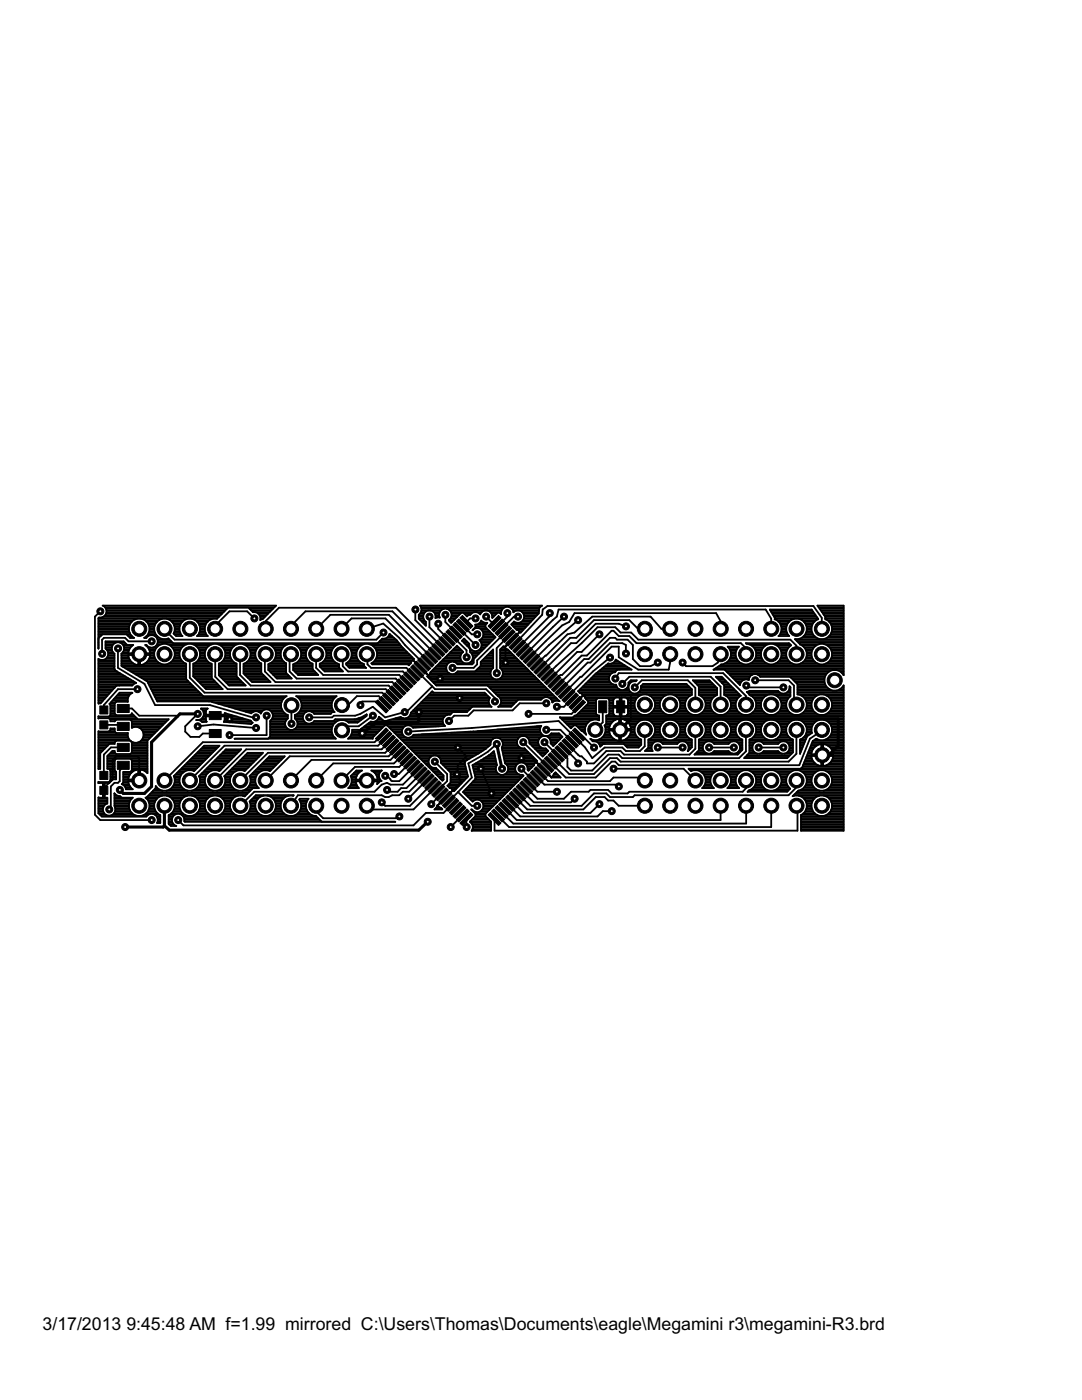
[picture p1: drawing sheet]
<svg xmlns="http://www.w3.org/2000/svg" width="216mm" height="279mm" viewBox="0 0 216 279" stroke-linecap="round" stroke-linejoin="round" font-family="sans-serif">
<defs><g id="words">
<g font-size="4">
<text x="8.5" y="265.5">3/17/2013</text>
<text x="25.2" y="265.5">9:45:48 AM f=1.99 mirrored C:\Users\Thomas\Documents\eagle\Megamini r3\megamini-R3.brd</text>
</g>
</g></defs>
<g fill="#000" stroke="#000" stroke-width=".2">
<path d="M75.6 139.5l.5-.5 2.1 2.1-.5 .5zM76.8 138.3l2.1 2.1-.5 .5-2.1-2.1zM77.5 137.6l2.1 2.1-.5 .5-2.1-2.1zM78.2 136.9l2.1 2.1-.5 .5-2.1-2.1zM78.9 136.2l2.1 2.1-.5 .5-2.1-2.1zM79.6 135.5l2.1 2.1-.5 .5-2.1-2.1zM79.8 135.3l.5-.5 2.1 2.1-.5 .5zM81 134.1l2.1 2.1-.5 .5-2.1-2.1zM81.7 133.4l2.1 2.1-.5 .5-2.1-2.1zM82.4 132.7l2.1 2.1-.5 .5-2.1-2.1zM83.1 132l2.1 2.1-.4 .5-2.2-2.2zM83.3 131.7l.5-.4 2.1 2.1-.5 .5z"/>
<path d="M84 131l.5-.4 2.1 2.1-.5 .5zM84.8 130.3l.4-.4 2.1 2.1-.5 .4zM85.9 129.2l2.2 2.1-.6 .4-2.1-2.1zM86.6 128.4l2.2 2.2-.5 .4-2.2-2.1zM87.3 127.7l2.2 2.2-.5 .4-2.2-2.1zM87.5 127.5l.6-.5 2 2.2-.4 .4zM88.8 126.3l2 2.1-.4 .5-2.1-2.1zM89.5 125.6l2 2.1-.4 .5-2.1-2.1zM90.1 124.9l2.2 2.1-.5 .5-2.1-2.1zM90.8 124.2l2.2 2.1-.5 .5-2.1-2.1zM91.5 123.5l2.2 2.1-.5 .5-2.1-2.1zM91.8 123.3l.5-.5 2.1 2.1-.5 .5z"/>
<path d="M99.5 122.8l.5 .5-2.1 2.1-.5-.5zM100.2 123.5l.5 .5-2.1 2.1-.5-.5zM100.9 124.2l.5 .5-2.1 2.1-.5-.5zM99.5 127l2.1-2.1 .5 .5-2.1 2.1zM100.2 127.7l2.1-2.1 .5 .5-2.1 2.1zM103 126.3l.5 .5-2.1 2.1-.5-.5zM103.7 127l.5 .5-2.1 2.1-.5-.4zM104.4 127.7l.5 .5-2.1 2.1-.5-.4zM103 130.6l2.1-2.2 .5 .5-2.1 2.1zM103.7 131.3l2.1-2.1 .5 .4-2.1 2.1zM104.4 132l2.1-2.1 .5 .4-2.1 2.1zM107.2 130.6l.5 .4-2.1 2.2-.5-.5z"/>
<path d="M107.9 131.3l.5 .4-2.1 2.2-.5-.5zM108.6 132l.5 .4-2.1 2.2-.5-.5zM109.3 132.7l.5 .5-2.1 2.1-.5-.5zM107.9 135.5l2.1-2.1 .5 .5-2.1 2.1zM108.6 136.2l2.1-2.1 .5 .5-2.1 2.1zM111.4 134.8l.5 .5-2.1 2.1-.5-.5zM112.1 135.5l.5 .5-2.1 2.1-.5-.5zM112.8 136.2l.5 .5-2.1 2.1-.5-.5zM111.4 139l2.1-2.1 .5 .5-2.1 2.1zM112.1 139.7l2.1-2.1 .5 .5-2.1 2.1zM119.5 139.9h1.6v2.3h-1.6zM123 139.9h1.7v2.3h-1.7z"/>
<path d="M19.9 140.9h1.6v1.6h-1.6zM19.9 143.9h1.6v1.6h-1.6zM19.9 156.9h1.6v1.6h-1.6zM19.9 153.9h1.6v1.7h-1.6zM23.4 148.4h2.4v1.6h-2.4zM23.4 151.9h2.4v1.6h-2.4zM23.4 140.6h2.4v1.6h-2.4zM23.4 144.2h2.4v1.6h-2.4zM41.8 145.6h2.3v1.6h-2.3zM41.8 142h2.3v1.6h-2.3zM77 145.3l.5 .5-2.1 2.1-.5-.5zM75.4 139.7l2.1 2.1-.5 .5-2.1-2.1z"/>
<path d="M77.7 146l.5 .5-2.1 2.1-.5-.5zM78.4 146.7l.5 .5-2.1 2.1-.5-.5zM79.1 147.4l.5 .5-2.1 2.1-.5-.5zM79.8 148.1l.5 .5-2.1 2.1-.5-.5zM80.5 148.8l.5 .5-2.1 2.1-.5-.5zM81.2 149.5l.5 .5-2.1 2.1-.5-.5zM81.9 150.2l.5 .5-2.1 2.1-.5-.5zM82.6 150.9l.5 .5-2.1 2.1-.5-.5zM83.3 151.6l.5 .5-2.1 2.1-.5-.5zM84 152.3l.5 .5-2.1 2.1-.5-.5zM84.8 153l.4 .5-2.1 2.1-.5-.5zM85.4 153.7l.5 .5-2.1 2.1-.5-.5z"/>
<path d="M86.1 154.4l.5 .5-2.1 2.1-.5-.5zM86.8 155.1l.5 .5-2.1 2.1-.4-.5zM87.5 155.8l.6 .5-2.2 2.1-.5-.5zM86.1 158.6l2.2-2.1 .5 .5-2.2 2.1zM86.8 159.3l2.2-2.1 .5 .5-2.2 2.1zM100.7 159.3l2.1 2.1-.5 .5-2.1-2.1zM101.4 158.6l2.1 2.1-.5 .5-2.1-2.1zM102.1 157.9l2.1 2.1-.5 .5-2.1-2.1zM102.3 157.7l.5-.5 2.1 2.1-.5 .5zM103.5 156.5l2.1 2.1-.5 .5-2.1-2.1zM103.7 156.3l.5-.5 2.1 2.1-.5 .5zM104.4 155.6l.5-.5 2.1 2.1-.5 .5z"/>
<path d="M105.6 154.4l2.1 2.1-.5 .5-2.1-2.1zM106.3 153.7l2.1 2.1-.5 .5-2.1-2.1zM107 153l2.1 2.1-.5 .5-2.1-2.1zM107.7 152.3l2.1 2.1-.5 .5-2.1-2.1zM107.9 152.1l.5-.5 2.1 2.1-.5 .5zM108.6 151.4l.5-.5 2.1 2.1-.5 .5zM109.8 150.2l2.1 2.1-.5 .5-2.1-2.1zM110.5 149.5l2.1 2.1-.5 .5-2.1-2.1zM111.2 148.8l2.1 2.1-.5 .5-2.1-2.1zM111.9 148.1l2.1 2.1-.5 .5-2.1-2.1zM112.1 147.9l.5-.5 2.1 2.1-.5 .5zM113.3 146.7l2.1 2.1-.5 .5-2.1-2.1z"/>
<path d="M112.8 140.4l2.1-2.1 .5 .5-2.1 2.1zM114 146l2.1 2.1-.5 .5-2.1-2.1zM115.6 139l.5 .5-2.1 2.1-.5-.5zM114.7 145.3l2.1 2.1-.5 .5-2.1-2.1zM116.3 139.7l.5 .5-2.1 2.1-.5-.5zM89.7 157.9l.4 .5-2 2.1-.6-.5zM90.4 158.6l.4 .5-2 2.1-.5-.5zM91.1 159.3l.4 .5-2 2.1-.5-.5zM91.8 160l.5 .5-2.2 2.1-.4-.5zM90.4 162.8l2.1-2.1 .5 .5-2.2 2.1zM91.1 163.5l2.1-2.1 .5 .5-2.2 2.1zM93.9 162.1l.5 .5-2.1 2.1-.5-.4z"/>
<path d="M97.9 162.1l2.1 2.2-.5 .4-2.1-2.1zM98.6 161.4l2.1 2.1-.5 .5-2.1-2.1zM99.3 160.7l2.1 2.1-.5 .5-2.1-2.1zM100 160l2.1 2.1-.5 .5-2.1-2.1z"/>
</g>
<path d="M164.1 150.7h1.3" fill="none" stroke="#000" stroke-width=".72"/>
<path d="M39.4 142.5h-3.5l-5.7 5.6v8.9l-1.4 1.3h-4.2l-.7-.7M83.6 142.1v1.8l-.4 .3h-8.1l-2.8 2.1M99.1 148.5l1.1 4.9M123.7 145.6l2.2-2.1h41.4v5.3l-1.9 1.9M32.8 160.8v4M32.8 164.8l-.2 .3h-7.6M85.3 164l-1.7 1.7h-49.8l-1-.9" fill="none" stroke="#000" stroke-width=".61"/>
<g fill="none" stroke="#000" stroke-width=".36">
<path d="M19.6 132.4h3.2M19.6 136.3h7.5M19.6 139.8h1M19.6 125.3h6.1M19.6 127h.5M19.6 137.9h2.7M19.6 136h7M19.6 136.6h7M19.6 139.2h1.5M19.6 134.7h4.9M19.6 129.4l.1 .1M19.6 139.5h1.2"/>
<path d="M19.6 138.9h1.8M19.6 138.5h2.1M19.6 138.2h2.4M19.6 137.6h3M19.6 137.2h3.2M19.6 136.9h3.5M19.6 135.6h6.5M19.6 135.3h5.9M19.6 135h5.4M19.6 134.3h4.3M19.6 134h3.8M19.6 133.7h3.3"/>
<path d="M19.6 133.4h3.2M19.6 133.1h3.2M19.6 132.7h3.2M19.6 132.1h3.2M19.6 131.8h3.2M19.6 129.2h.1M19.6 128.9h.1M19.6 128.6h.1M19.6 128.2h.1M19.6 127.9h.1M19.6 127.6h.1M19.6 127.3h.1"/>
<path d="M19.6 126.6h.8M19.6 126.3h6.3M19.6 126h6.2M19.6 125.7h6.1M19.6 125h6.2M19.6 124.7h6.3M19.6 124.4h6.4M19.6 124.1h6.7M19.6 123.8h7.1M19.6 123.4h23.7M20 122l-1.1 1.1v39.5l1.1 1.1h10.2M20.1 127l-.5 .4"/>
<path d="M20.6 123.1h23.1M20.9 121.2h33.9M21 122.8h23M21.1 129.2h1.2M21.1 128.9h1.3M21.1 128.6h1.5M21.1 128.2h2M21.1 131.5h1.7M21.1 122.5h23.2M21.1 121.5h24.2M21.2 129.5h1.1M21.3 122.2h23.3"/>
<path d="M21.3 121.8h23.7M21.4 131.2a1.27 1.27 0 0 1-1.8 .3v8.9h.4l2.8-3.2M21.4 131.1h1.4M21.4 129.9h1M21.5 130.8h1.3M21.6 130.2h.9M21.6 130.5h1.2M22.5 139.8h3M22.7 139.5h2.8M22.8 133.1v-2.6a1.25 1.25 0 0 1-.2-1.9 1.25 1.25 0 0 1 1.9 0 1.25 1.25 0 0 1-.3 1.9v2.4l5.1 3 2.1 4.1h10.8l7.9 2.4a1.22 1.22 0 0 1 1.9 0M22.8 133.4l.1 .3M22.8 133.1v.3"/>
<path d="M22.9 133.7l.3 .3 4 2.3-.8 .5h-3.2M23 139.2h2.6M23.2 136.8l-.4 .4M23.2 136.8h.1M23.3 138.9h2.4M23.5 129.4v3.9l5.3 3.2 2.1 4.2h11l8.5 2.5h.7M23.6 138.5h2.4M24 128.2h.9M24.2 132.4h2.4M24.2 132.7h12.9M24.2 132.1h2M24.2 131.8h1.8"/>
<path d="M24.2 131.5h1.6M24.2 131.1h1.5M24.2 130.8h1.4M24.2 130.5h3.4M24.4 128.6h.8M24.5 133.1h12.6M24.5 130.2h1.1M24.7 128.9h1.6M24.7 129.9h1M24.8 129.5h1M24.8 129.2h1.2M25.1 133.4h12"/>
<path d="M25.3 126.6h.7M25.6 133.7h11.5M25.6 127h.8M25.7 138.8l.7-.5-2.5-.1-2.1 2.3 .2 .2v2M25.7 138.8l-.2 .6v.7h-2.3l-.3 .3v2l.3 .3M25.9 127.3h.8M26 126.7a2.08 2.08 0 0 1 1.8-3.3 2.08 2.08 0 0 1 1.7 3.3M26 126.7l.8 .6h-.8l-.7-.7h-4.9l-.3 .4M26.1 134h11M26.4 128.9l-.7 .8-.1 .7h2v2.3l-1-.3M26.4 128.9l.2-.2h-1.2l-.7-.7h-3.6v1.4a1.24 1.24 0 0 1 .3 1.8M26.6 132.4l-.7-.7-.3-1h4.4l-.3 1-.8 .7"/>
<path d="M26.7 134.3h10.4M27.2 134.7h9.9M27.4 137.5h-3.9l-2.8 3.2v1M27.6 132.4h.4M27.6 132.1h.4M27.6 131.8h.4M27.6 131.5h.4M27.6 131.1h.4M27.6 130.8h.4M27.7 135h9.4M28 130.5h2.8M28.3 135.3h8.8"/>
<path d="M28.8 135.6h8.4M28.8 127.3h.4M28.9 123.8h2.8M28.9 132.4h3.1M29.2 127h.3M29.2 128.9l.5 .5 .3 1h-2v2.3l.9-.3M29.2 128.9h.2M29.2 124.1h2.2M29.3 132.1h2.2M29.4 136h8.1M29.5 126.7l-.7 .6h.4l.3-.3M29.5 129.2h.5"/>
<path d="M29.5 126.6h1.6M29.5 136.3h8.4M29.5 124.4h1.6M29.5 127l.5-.2 .9 .2M29.6 131.8h1.6M29.7 126.3h1.2M29.7 124.7h1.2M29.7 136.6h8.5M29.7 129.5h1.3M29.8 131.5h1.2M29.8 126h1M29.8 125h1"/>
<path d="M29.8 125.3h1M29.8 125.7h1M29.8 136.9h8.7M29.9 129.9h1M29.9 131.1h1M29.9 130.2h.9M30 130.8h.8M30 137.2h8.8M30.2 137.6h9M30.2 128h-4.5l-.7-.7h-4.3l-.3 .4v2.8M30.3 137.9h9.2M30.5 138.2h9.3"/>
<path d="M30.5 129.2h.8M30.6 138.5h9.5M30.8 138.9h9.6M30.9 127h.5M30.9 127l.4 .3 .2 .9M31 139.2h25.8M31.1 126.7a1.98 1.98 0 0 0 2.5 .7l.9 1h40.9l.9-.9 .9-.2M31.1 126.7a2.07 2.07 0 0 1 1.6-3.3 2.07 2.07 0 0 1 1.9 3l.5 .5h1.3l-.3-.2M31.1 128.9h.5M31.1 139.5h25.4M31.3 139.8h25M31.3 127.3h.5"/>
<path d="M31.3 128.6h1M31.4 127.6h2.4M31.5 128.2a1.25 1.25 0 0 1-1 1 1.25 1.25 0 0 1-1.3-.5h-.2l.2 .2M31.5 128.2h2.9M31.5 127.9h2.6M32.8 125.5l2 2.2h40.3l1.4-1.5M33.4 128.6h3.9M33.6 132.4h3.5M33.9 123.8h2.9M34.1 128.9h2.5M34.1 132.1h2.4M34.3 124.1h2.1"/>
<path d="M34.4 129.2h1.9M34.5 131.8h1.7M34.6 124.4h1.5M34.6 129.5h1.5M34.6 131.5h1.4M34.7 126.3h1.3M34.7 124.7h1.3M34.7 129.9h1.2M34.8 131.1h1.1M34.8 126.6h1.3M34.8 126h1.1M34.8 125h1.1"/>
<path d="M34.9 125.3h.9M34.9 130.8h.9M34.9 130.5h.9M34.9 130.2h.9M34.9 125.7h.9M36.1 126.7a2.08 2.08 0 0 1 1.8-3.3 2.08 2.08 0 0 1 1.7 3.3M37.9 130.6v4.7l2.9 2.9h35.5l1.3 1.4M38.4 128.6h4M38.6 134.7h3.6M38.6 134.3h3.6M38.6 134h3.6M38.6 133.7h3.6"/>
<path d="M38.6 133.4h3.6M38.6 133.1h3.6M38.6 132.7h3.6M38.6 135h3.6M38.7 132.4h3.4M38.9 135.3h3.3M39 123.8h2.8M39.1 128.9h2.6M39.2 132.1h2.4M39.2 135.6h3.3M39.3 124.1h2.1M39.4 129.2h2"/>
<path d="M39.5 131.8h1.8M39.6 136h3.3M39.6 126.7l-.3 .2h2.2l-.3-.2M39.6 126.6h1.6M39.6 124.4h1.5M39.6 129.5h1.5M39.7 131.5h1.4M39.7 126.3h1.3M39.8 124.7h1.2M39.8 129.9h1.2M39.8 131.1h1.1M39.9 136.3h3.3"/>
<path d="M39.9 126h1M39.9 125h1M39.9 125.3h1M39.9 130.8h1M39.9 130.5h1M39.9 130.2h1M39.9 125.7h1M40.2 136.6h3.3M40.5 136.9h3.3M40.9 137.2h3.2M42.2 135.4l2.2 2.1h-3.3l-2.5-2.5v-2.5a2.06 2.06 0 0 0 .9-3.2 2.06 2.06 0 0 0-3.3 0 2.06 2.06 0 0 0 .9 3.2v3.1l3.5 3.3h16.6a2.03 2.03 0 0 0-1.1 2 2.03 2.03 0 0 0 1.3 1.8v.7a1.25 1.25 0 0 0-.2 1.9 1.25 1.25 0 0 0 1.9 0 1.25 1.25 0 0 0-.3-1.9v-.7a2.04 2.04 0 0 0 1.4-1.8 2.04 2.04 0 0 0-1.1-2h8.1a2 2 0 0 0-.4 3.2h-.5l-.3 .4h-3.3a1.26 1.26 0 0 0-1.9-.3 1.26 1.26 0 0 0 0 1.9 1.26 1.26 0 0 0 1.9-.2h3.8l.4-.4 3.9 .1 1.2-.4 1.2-.6M42.9 130.6v4.5l2.5 2.4h31.6l1.3 1.4"/>
<path d="M43.5 128.6h3.9M43.7 134.7h3.5M43.7 134.3h3.5M43.7 134h3.5M43.7 133.7h3.5M43.7 133.4h3.5M43.7 133.1h3.5M43.7 132.7h3.5M43.7 132.4h3.4M43.9 135h3.3M44.1 128.9h2.6M44.2 135.3h3.3"/>
<path d="M44.2 132.1h2.4M44.4 129.2h2M44.5 135.6h3.3M44.6 131.8h1.7M44.7 129.5h1.5M44.7 131.5h1.4M44.8 129.9h1.2M44.9 136h3.3M44.9 131.1h1.1M45 130.8h.9M45 130.5h.9M45 130.2h.9"/>
<path d="M45.2 136.3h3.3M45.5 136.6h3.3M47.2 135l1.8 1.8h-3.3l-2-2v-2.4a2.06 2.06 0 0 0 .8-3.2 2.06 2.06 0 0 0-3.3 .1 2.06 2.06 0 0 0 1 3.2v2.9M47.9 130.6v4.1l2.1 2.1h27.6l1.4 1.4M48.5 128.6h3.9M48.6 134.3h3.6M48.6 134h3.5M48.6 133.7h3.5M48.6 133.4h3.5M48.6 133.1h3.5M48.6 132.7h3.5M48.8 132.4h3.3"/>
<path d="M48.9 134.7h3.6M49.2 135h3.6M49.2 128.9h2.6M49.3 132.1h2.4M49.5 135.3h3.7M49.5 129.2h1.9M49.6 131.8h1.8M49.7 129.5h1.5M49.8 131.5h1.4M49.8 121.5h4.7M49.8 135.6h3.7M49.9 129.9h1.2"/>
<path d="M49.9 131.1h1.1M50 130.8h.9M50 130.5h.9M50 130.2h.9M50.1 136h3.7M50.1 121.8h4M50.7 123.4l-1.4-1.4h-3.5l-2.9 2.9v.6M51 122.2a1.22 1.22 0 0 1 .9 1.5l.5-.2 2.7-2.6h-34.6a1.24 1.24 0 0 1 .7 1.5 1.24 1.24 0 0 1-1.4 .8l-.2 .2v6M51.5 122.5h2M51.8 122.8h1.4M51.9 123.1h1M52 123.4h.5"/>
<path d="M53 125.5v-1.5l2.7-2.7h23.3l8.4 8.5M53 130.6l-.1 .1v3.3l2.1 2.1h23.3l1.4 1.4M53.6 133.7l1.7 1.7h2.9l-1.1-1.1v-1.9a2.08 2.08 0 0 1-.5-3.3 2.08 2.08 0 0 1 3.3 .4 2.08 2.08 0 0 1-1.4 3.1v1.1M53.6 133.7v-1.2a2.06 2.06 0 0 0 1.2-3.1 2.06 2.06 0 0 0-3.3-.2 2.06 2.06 0 0 0 .6 3.2v1.9l1.9 1.8h-3.7l-1.7-1.7v-1.9a2.06 2.06 0 0 0 1-3.2 2.06 2.06 0 0 0-3.3-.1 2.06 2.06 0 0 0 .9 3.2v2.6M53.6 133.7h3.5M53.6 133.4h3.5M53.6 133.1h3.5M53.6 132.7h3.5M53.6 128.6h3.9M53.8 132.4h3.3M53.8 122.2h-3.3l-.9-.9h-4.1l-2.2 2.2a2.09 2.09 0 0 0-2.1 .8 2.09 2.09 0 0 0 0 2.4M53.9 134h3.2"/>
<path d="M54.2 134.3h2.9M54.2 128.9h2.6M54.3 132.1h2.4M54.5 134.7h3M54.5 129.2h2M54.7 131.8h1.7M54.8 129.5h1.4M54.8 131.5h1.4M54.8 135h3M54.9 129.9h1.2M55 131.1h1.1M55 130.8h1"/>
<path d="M55 130.5h1M55 130.2h1M55.2 135.3h2.9M58 130.6l-.2 .2v3.2l1.4 1.4h19.8l1.4 1.4M58 125.5v-.6l3-2.9h17.3l8.4 8.5M58.5 133.7l1 1M58.5 133.7h4M58.5 133.4h3.9M58.5 133.1h3.9M58.5 132.7h3.9M58.6 128.6h3.9M58.8 134h4"/>
<path d="M58.8 132.4h3.5M59.1 134.3h4M59.3 128.9h2.5M59.4 132.1h2.3M59.4 139.2h7.5M59.6 129.2h1.9M59.7 131.8h1.7M59.8 139.5h6.7M59.8 129.5h1.5M59.9 131.5h1.4M60 139.8h6.4M60 129.9h1.2"/>
<path d="M60 131.1h1.1M60.1 130.8h.9M60.1 130.5h.9M60.1 130.2h.9M63.1 125.5l2.8-2.8h11.7l8.4 8.4M63.1 130.6v2.7l1.4 1.4h15.2l1.4 1.4M63.6 128.6h4M63.8 132.7h3.9M63.9 133.1h3.8M63.9 132.4h3.4M64.2 133.4h3.6M64.3 128.9h2.6"/>
<path d="M64.4 132.1h2.4M64.5 133.7h3.7M64.6 129.2h2M64.7 131.8h1.8M64.9 129.5h1.4M64.9 131.5h1.4M65 129.9h1.2M65 131.1h1.2M65.1 130.8h1M65.1 130.5h1M65.1 130.2h1M68.1 130.6l.3 .2v2.1l1 1.1h11l1.4 1.4"/>
<path d="M68.1 125.5l2-2.1h6.8l8.4 8.4M68.7 128.6h3.9M69.1 132.4h3.3M69.2 132.7h3.4M69.4 128.9h2.5M69.5 132.1h2.3M69.5 133.1h3.3M69.7 129.2h1.9M69.8 131.8h1.7M69.9 129.5h1.5M70 131.5h1.3M70.1 129.9h1.1"/>
<path d="M70.1 131.1h1.1M70.2 130.8h.9M70.2 130.5h.9M70.2 130.2h.9M73.2 130.6l.1 .1v1.9l.7 .7h7.1l1.4 1.4M73.2 125.5l3.3-1.1 3.2 2.9 1.1 1.4 3.8 3.8M73.7 128.6h6.1M74.2 132.4h7.7M74.4 128.9h5.6M74.5 132.1h7.5M74.7 129.2h5.6M74.8 131.8h7.5"/>
<path d="M75 129.5h5.6M75 131.5h7.5M75.1 129.9h5.8M75.1 131.1h7.1M75.2 130.8h6.7M75.2 130.5h6.4M75.2 130.2h6.1M75.5 128.2h4M75.8 127.9h3.5M76.1 127.6h2.9M77.2 127.3l.4-.4 .1-.4 1.5 1.3 1.1 1.4M77.2 127.3h1.4"/>
<path d="M77.5 127h.8M77.7 126.6h.2M80.3 129.2l2.3 2.3-.2 .2M81.5 132.7h.1M82.4 131.7l3.7 3.7h1.7M82.4 131.7l-.8 1.1-.2-.2h-7.1l-.2-.2a2.07 2.07 0 0 0 .6-3.3 2.07 2.07 0 0 0-3.3 .4 2.07 2.07 0 0 0 1.2 3v.4l.4 .4h-3.3l-.6-.6v-.3a2.08 2.08 0 0 0 .5-3.3 2.08 2.08 0 0 0-3.3 .4 2.08 2.08 0 0 0 1.4 3.1v.6l.7 .8h-3.6l-1-1v-.5a2.06 2.06 0 0 0 .9-3.2 2.06 2.06 0 0 0-3.3 0 2.06 2.06 0 0 0 1 3.2v1.1l1.1 1.1h-4M82.5 131.8h.1M82.8 132.1h.1M82.9 121.6v2.2l5.3 5.3M83.1 132.4h.1M83.2 134l3.1 3M83.4 132.7h.1"/>
<path d="M83.6 123.4h.9M83.6 123.1h.9M83.6 122.8h.9M83.8 133.1h.1M83.8 122.5h.8M83.9 123.8h.7M83.9 133.3l1.6 1.5M84 122.2h.9M84 121.2h16.8M84.1 133.4h.1M84.1 121.8h3.9M84.1 121.5h4.4"/>
<path d="M84.2 124.1h.7M84.4 139.8h13.1M84.4 133.7h.1M84.5 124.4h.5M84.7 134h.1M84.7 139.5h12.9M84.8 124.7h.2M85 134.3h.1M85 139.2h12.6M85.3 135l1.2 1.3M85.3 135h12.7M85.3 134.7h.1"/>
<path d="M85.4 138.9h11.9M85.6 134.7h12.3M85.6 135.3h12.7M85.7 138.5h11.3M85.7 123.1v2.1l3.2 3.1M85.9 134.3h3.7M85.9 134.3l-.6 .7M85.9 134.1v.1M85.9 134.2v.1M85.9 135.6h21.4M85.9 121.8a1.21 1.21 0 0 1 1 1.6l.9-.1-.2-.8M86 138.2h.5"/>
<path d="M86 134h3.3M86.2 136h21.5M86.3 137l-5.2 5.1-4.2 1.1-2.5-2.1-2.5 1.4-1.1 .3h-4.2l-.3 .4h-4.6M86.3 137l.5 .5h10.2l1.7 1.8v.7M86.3 133.7h2.8M86.5 122.2h1.3M86.5 136.3h21.5M86.5 136.3l.5 .4M86.7 133.4h2.3M86.8 122.5h.8M86.9 136.6h21.4M86.9 123.1h.8"/>
<path d="M86.9 122.8h.7M87 136.7l.1 .1h10.2l2.1 2.1a1.25 1.25 0 0 1 0 2.2h2.6l1.4-1.4h4.5a1.25 1.25 0 0 1 1.3-.6 1.25 1.25 0 0 1 1 1M87 136.7h.1M87 133.1h2M87.3 132.7h1.9M87.4 124.5v1l2.2 2.1M87.6 132.4h1.8M87.6 122.5a1.26 1.26 0 0 1 1.3-1 1.26 1.26 0 0 1 1.2 1M87.9 132.2h.1M87.9 132.1h2M88.3 131.8h3.7M88.5 131.6h.1"/>
<path d="M88.6 131.5h3.3M88.9 122.7v1.4l2.1 2.1M88.9 131.1h3M89.2 130.9h.1M89.2 121.5h11.1M89.2 130.8h2.7M89.6 130.5h2.4M89.6 123.8h1M89.7 121.8h10.4M89.8 124.1h.5M89.9 130.2h2.5M89.9 123.4h1"/>
<path d="M89.9 123.4l-.3 .3M90 122.2h6.2M90 123.1h1.2M90.1 122.5l-.2 .9M90.1 122.8h1.4M90.1 122.5h1.8M90.2 129.9h2M90.3 126.9l2.8 2.9v1.4M90.5 129.5h1.3M90.6 132.1h1.7M90.8 129.2h.7M91 134.3h6.9"/>
<path d="M91.1 132.4h3.3M91.2 128.9h.1M91.3 134h6.6M91.7 125.5l3.2 3.2M91.9 131.4l.5 .8 .5 .2M91.9 131.4a1.51 1.51 0 0 1 .5-1.3l-1.2-1.2-5.3 5.2M92.2 127.9h.9M92.4 124.8l1.7 1.8h1.1M92.4 127.6h.4M92.6 128.2h.8M92.6 122.5h1.5M92.9 128.6h.7"/>
<path d="M93 122.8h.4M93.2 128.9h.4M93.5 122.7l-.3 .3-.7-.7h-.5l-2 2-.4-.6M93.5 122.7h.1M93.5 129.2h.2M93.8 129.9h.6M93.8 129.5h.1M93.9 130.2h1.9M93.9 132.1h.6M94.1 130.5h1.4M94.2 131.8h.3M94.3 125.8h.1"/>
<path d="M94.3 130.8h.9M94.3 131.5h.3M94.3 131.4l-.5 .8-.5 .2M94.3 131.1h.6M94.4 125.7h.1M94.6 122.2l-.8 .5h-.3M94.7 125.3h2.3M94.9 123.4h-1.1l-.7 .7M94.9 124.7v.5l-.6 .6M94.9 125h2M94.9 124.7h2M95 125.3l-.7 .5"/>
<path d="M95.1 133.7h2.9M95.3 129.9h.9M95.4 133.4h2.9M95.5 125.3a1.24 1.24 0 0 1 1 1.2 1.24 1.24 0 0 1-.8 1.2 1.26 1.26 0 0 1-.4 2.2 1.26 1.26 0 0 1-1.7-1.4l-1-1.1-.4 .5 1.6 1.6v.6l.3 .4 .2 .9M95.6 124.4h1.6M95.7 122.5h.2M95.7 133.1h2.7M95.8 129.5h.7M95.8 127.9h2.3M95.9 132.4h2.5M95.9 132.1v.8l-1.1 1.1h-3.5a1.24 1.24 0 0 1-1.7 .3M95.9 132.7h2.5"/>
<path d="M95.9 132.1h2.5M95.9 124.1h.3M95.9 127.6h2.5M96 129.2h.8M96 128.2h1.8M96.1 125.7h1.3M96.1 128.9h1M96.1 128.6h1.4M96.2 131.8h2.2M96.3 127.3h2.4M96.3 126h1.4M96.4 127h2.3"/>
<path d="M96.4 126.3h1.6M96.5 126.6h1.8M96.6 131.5h1.8M96.7 121.8l-.4 .2-.5 .6-.7-.4M96.9 124.7v.5l2 2-4.4 4.3v.8l-.3 .3h-2.9a1.26 1.26 0 0 0-1.9-.2 1.26 1.26 0 0 0 .2 1.9M96.9 131.1h1.5M97 123.1l1.1 1h.6M97.2 130.8h1.2M97.2 124.3h-.5l-.7-.5a1.12 1.12 0 0 1-1.2 .9h.1M97.2 121.8a1.33 1.33 0 0 1 1.1 1.5l1-1h.4l.3 .3a1.24 1.24 0 0 1 1-1.5 1.24 1.24 0 0 1 1.4 1.1l.7-.4M97.2 124.3h.1M97.2 124.3l-.3 .4"/>
<path d="M97.4 136.9h11.2M97.5 130.5h.9M97.7 137.2h11.2M97.7 139.3a1.27 1.27 0 0 0 .3 1.8M97.7 139.3h.1M97.7 139.3l-1-1.1h-10.2l-.2-.2-4.3 4.4M97.8 122.2h2.2M97.9 130.2h.5M98 137.6h11.3M98.1 122.5h1M98.2 129.9h.2M98.2 123.1h.3"/>
<path d="M98.2 122.8h.6M98.3 137.9h11.3M98.7 138.2h11.2M99 138.5h11.2M99.3 138.9h11.3M99.7 139.2h8.9M99.8 132.4h4.3M99.8 133.1h5M99.8 132.7h4.6M99.8 132.1h4M99.8 131.8h3.7M99.8 131.5h3.4"/>
<path d="M99.8 131.1h3M99.8 130.8h2.7M99.8 130.5h2.4M99.8 130.2h2.1M99.8 129.9h1.8M99.9 139.5h8.2M99.9 122.5h.1M99.9 135.3h7.1M99.9 133.4h5.2M99.9 129.5h1.1M100 139.8h3.2M100.2 135h6.5"/>
<path d="M100.2 133.7h5.2M100.2 129.2h.5M100.3 134.7h6.1M100.3 134h5.4M100.3 134.3h5.7M100.6 129.2l.7 .4M100.6 129.2l-.1-.2-.7 .6v3.7a1.26 1.26 0 0 1 .3 1.9 1.26 1.26 0 0 1-1.9 0 1.26 1.26 0 0 1 .2-1.9v-3.7l-2.5 2.5M100.8 126.2l-5.6 5.6v.8l-.7 .7h-4.2M100.9 129v3.2M100.9 128.9h.1M101.2 122.4v.7l-1.8 1.7M101.3 128.6h.1"/>
<path d="M101.3 129.6h.1M101.3 129.6l1.9 1.9M101.5 126.9l-2.4 2.4v5M101.6 128.2h.1M101.6 121.2h6.1M101.9 127.9h.1M102.1 121.5h5.5M102.1 124.7h3.2M102.2 127.6v.1M102.2 127.6h.1M102.2 124.4h3.4M102.3 121.8h5.2"/>
<path d="M102.4 122.2h.1M102.4 125h2.6M102.6 127.3h.1M102.6 124.1h.1M102.6 130.9h.1M102.8 125.3h1.9M102.9 127h.1M103.1 125.7h.1M103.1 125.7l.6 .4M103.1 125.7h1.3M103.2 131.5l5.6 5.6M103.2 126.6h.1"/>
<path d="M103.3 123.1h-.7l-2.5 2.4M103.5 126.3h.1M103.6 121.8a1.25 1.25 0 0 1 .8 2M103.6 126h.5M103.7 126.1l-3.1 3.1M104.1 124.1h1.8M104.2 122.2h3.3M104.4 123.8a1.25 1.25 0 0 1-1.8 .2l-.6 .6 1.1 1.1M104.4 123.8h1.8M104.4 122.5h3M104.5 123.4h2M104.6 122.8h2.5"/>
<path d="M104.6 123.1h2.2M107.5 121.8v.6l-3.6 3.9-.2-.2M107.6 121.3l.6-.4h-24.4a1.21 1.21 0 0 1-.2 1.8v.8l1.4 1.4v-.8a1.25 1.25 0 0 1-.5-1.3 1.25 1.25 0 0 1 .9-1M107.6 121.3l-.1 .5M107.6 121.3h.1M108.8 137.1l2.9 2.9-.3-.2M108.8 137.1h.1M109.3 139.2h1.6M109.7 122.4l-.1 .7-6 6M109.9 139.5h1.3M110.1 139.8h1.4M110.9 139.8l-.7 .3"/>
<path d="M111 139.3h.1M112.5 123.1l-7.5 7.4M114.1 139.6l-1.6 1.5h-1.4M115.3 139.8h.1M115.3 123.8l-5.7 4.9-3.2 3.1M115.4 137.9h10.2M115.6 139.5h.1M115.6 138.2h10.3M115.7 137.6h7.9M115.9 139.2h.1M116.1 137.2h7.1M116.2 138.5h21.8"/>
<path d="M116.2 138.9h.1M116.4 136.9h6.6M116.5 138.9h11.1M116.7 136.6h5.7M116.7 139.2h10.5M116.9 139.5h2.2M117 136.3h4.9M117.2 139.8h1.7M117.3 136h4.3M117.7 135.6h3.8M118 135.3h3.5M118.3 135h3.3"/>
<path d="M118.6 134.7h3.2M119 134.3h3.1M119.4 134h3.4M119.6 126.6l-3.5 3.5h-.9l-5.3 5.3M119.8 133.7h3.3M120.2 133.4h5.4M120.6 133.1h4.5M120.9 132.7h3.7M121.3 132.4l-2.5 2.1-3.4 3.4 .3 .4a1.48 1.48 0 0 1 1.1 .9l.6 .8v.4l-2.5 2.4h-.2l-.4 .4h-2.6M121.3 132.4h.1M121.3 132.4a1.2 1.2 0 0 0 1.6-.8l3.1 2h-2.3a.8 .8 0 0 0-1 .6 1.23 1.23 0 0 0-1.2 1.5M121.4 139.5h1.1"/>
<path d="M121.5 135.7a1.26 1.26 0 0 0 1.4 1 1.26 1.26 0 0 0 1.5 1 1.26 1.26 0 0 0 1-1.5l.5-.4h1.2l-.2 .2h-1.2M121.6 139.8h.8M121.7 131.2l-3.4 2.8-4.9 4.9M122 132.4h2.1M122.6 132.1h1M122.8 135.4l.7-1.1h20.8l4.5 4.6v1.7M122.8 131.8h.3M123 139.2l-.4 .1-.2 .3v1.3h2.9v-1.3l-.2-.3-.4-.1M123.7 139.8h.3M123.7 139.2v3.7h-.9l-.4-.6M123.7 139.5h.3M124 139.2v3.7h.9l.4-.6"/>
<path d="M124.2 136.5l1.4-1.4h16.2l2 1.9v3.6M124.8 137.6h.7M124.9 125l-1.4-.5h-4.6l-3.9 3.9h-1.1l-5.4 5.4v.2M124.9 130.4v-1.7l-.7-.3h-2.5l-3.9 3.8h-.5l-5.3 5.3M125.2 137.2h.2M125.2 139.5h1.7M125.3 139.8h1.5M125.3 136.9h.1M125.4 136.3h.4M125.4 136.9l.2 1M125.4 136.6h.1M126.4 136l-.5 .1-.5 .8"/>
<path d="M126.6 137.2l1.5-1.4h9.1l1.5 1.5v3.3M127.4 138.2h10.6M127.7 137.9h10.3M127.8 137.6h10.2M127.9 136.9a1.26 1.26 0 0 1-.8 1.4 1.26 1.26 0 0 1-1.5-.4M127.9 136.9l.5-.4h8.5l1.1 1.1M127.9 137.2h9.8M127.9 136.9h9.5M128.2 136.6h8.9M128.7 125.5h-1.4l-1.7-1.7h-7.1l-3.5 3.5h-1.2l-6 6M129.7 138.9h3M130.1 139.2h2.2"/>
<path d="M130.4 139.5h1.6M130.5 139.8h1.3M131.2 132.2l-1.4 .7h-2.1l-1.4-1.4v-2.8l-1.1-1h-2.1l-.3-.4h-1.1l-4.2 4.2h-.9l-5.3 5.3h.2M132 139.5a2.11 2.11 0 0 1 3.4 0M132 139.5a2.09 2.09 0 0 0 1.7 3.2 2.09 2.09 0 0 0 1.7-3.2M133.7 130.6v1.6l-.3 1.4h-6l-3.9-2.4v-2.1h-1.5l-5.9 6h-.3l-3.1 3.1M133.7 125.5h-1.7l-2.2-2.4h-11.6l-3.6 3.1-1.4 .4-6.1 5.9M134.7 138.9h3M135.1 139.2h2.2M135.4 139.5h1.6M135.6 139.8h1.3M137 139.5a2.09 2.09 0 0 0 1.7 3.2 2.09 2.09 0 0 0 1.8-3.2"/>
<path d="M138 137.6v1.1l-.4 .2-.6 .6M138.4 136h3.3M138.7 136.3h3.3M139.1 136.6h3.3M139.4 136.9h3.3M139.4 137.9h3.7M139.4 138.5h3.7M139.4 138.2h3.7M139.4 137.6h3.7M139.4 137.2h3.6M139.8 138.9h3M140.2 139.2h2.2"/>
<path d="M140.5 139.5l-.6-.6-.5-.2v-1.7l-1.2-1.2h3.3l1.6 1.5v1.4l-.5 .2-.5 .6M140.5 139.5h1.5M140.6 139.8h1.3M142.4 133.7l2.2-.1 3.1 3.1a1.22 1.22 0 0 1 1.7-1 1.24 1.24 0 0 1 .9-1.2 1.24 1.24 0 0 1 1.4 .6h5.9l1.5 1.4v2.1l1 .3 .6 .6M142.8 133.4h25.5M143.1 135.3h1.2M143.3 133.1h25M143.4 135.6h1.2M143.7 136h1.2M143.8 125.5v-1.5l-.9-1.6h-28.3l-1 1.7-1.4 .7-6.5 6.3M143.8 130.6l-.6 1.6-1 .7h-5.3l-.7-.7M143.8 132.7h24.5"/>
<path d="M143.8 132.7l-1.3 .9M144 136.3h1.2M144.1 136.3h.1M144.4 136.6h1.1M144.5 137.9h2.3M144.5 138.5h3M144.5 138.2h2.7M144.5 137.6h2M144.5 137.2h1.7M144.5 136.9h1.4M144.6 132.4h3.4M144.7 133.7h23.6"/>
<path d="M144.8 138.9h3M145 134h20.4M145.1 132.1h2.4M145.2 139.2h2.2M145.3 134.3h19.8M145.4 129.2h1.9M145.5 131.8h1.7M145.5 139.5h1.6M145.6 129.5h1.4M145.6 134.7h4.5M145.6 131.5h1.4M145.7 139.8h1.3"/>
<path d="M145.7 129.9h1.2M145.8 131.1h1.1M145.8 130.8h1M145.8 130.5h1M145.8 130.2h1M145.9 135h3.8M146.3 135.3h3.2M146.6 135.6h1.9M146.9 136h1.1M147.1 139.5a2.09 2.09 0 0 0 1.7 3.2 2.09 2.09 0 0 0 1.8-3.2M147.2 136.3h.6M147.6 136.6h.1"/>
<path d="M147.8 138.9l-3.8-3.8h-1.2l1.7 1.6v2a2.08 2.08 0 0 1 1.2 2.8 2.08 2.08 0 0 1-3 1 2.08 2.08 0 0 1-.6-3M147.8 138.9l-.7 .6M148.8 130.6v-1.2l-1-1h-20.8l-1.4-1.5h-2.1l-1.1-1h-.4l-4.9 4.9h-1l-3.9 3.9h-.4l-1.1 1.1-.1 .3M148.9 136.8l.3 .4h7.1M149.1 138.2h6.5M149.2 135.6h.2M149.4 128.6h3.9M149.5 138.5h8.2M149.6 132.4h3.5M149.9 138.9h2.9M150.1 128.9h2.6M150.2 132.1h2.3"/>
<path d="M150.3 139.2h2.2M150.4 129.2h1.9M150.5 131.8h1.7M150.6 139.5h1.5M150.6 129.5h1.5M150.7 135.8h6.7l1 1v3.3l.5 .5M150.7 131.5h1.3M150.7 139.8h1.3M150.8 129.9h1.2M150.8 131.1h1.1M150.9 130.8h.9M150.9 130.5h.9"/>
<path d="M150.9 130.2h.9M151.2 134.7h13.6M151.6 135h13.1M152.1 139.5a2.11 2.11 0 0 1 3.5 0M152.1 139.5a2.09 2.09 0 0 0 1.8 3.2 2.09 2.09 0 0 0 1.7-3.2M153.7 121.8h8.4M153.9 125.5v-2l-1.1-1.9h-41.3l-.4 1.5-6.8 6.7M153.9 122.2h8.4M154.1 122.5h8.4M154.3 122.8h8.5M154.5 128.6h3.1M154.5 123.1h8.5"/>
<path d="M154.6 123.4h8.6M154.7 132.4h3.4M154.9 138.9h2.8M155 123.8h2.8M155.1 128.9h2.6M155.2 132.1h2.4M155.3 139.2h2.2M155.3 124.1h2.2M155.4 129.2h2M155.5 131.8h1.8M155.6 126.7a2.08 2.08 0 0 0-1-3.2v-.3l-1-1.6h8.3l1.4 1.9a2.12 2.12 0 0 0-1.1 3.2M155.6 126.7l-.3 .2h2.2l-.3-.2"/>
<path d="M155.6 139.5h1.6M155.6 126.6h1.6M155.6 124.4h1.6M155.7 129.5h1.4M155.7 131.5h1.4M155.7 139.8h1.4M155.8 126.3h1.3M155.8 124.7h1.2M155.8 129.9h1.2M155.9 131.1h1.1M155.9 126h1M155.9 125h1"/>
<path d="M155.9 125.3h1M155.9 130.8h1M155.9 130.5h1M155.9 130.2h1M155.9 125.7h1M157 138.2h.7M157.2 126.7a2.08 2.08 0 0 1 1.7-3.3 2.08 2.08 0 0 1 1.8 3.3M157.2 139.5a2.09 2.09 0 0 0 1.7 3.2 2.09 2.09 0 0 0 1.8-3.2M157.4 137.9a1.27 1.27 0 0 1-2.1 0h-5.7l-.6 .2 .5 .6 .5 .2 .6 .6M157.4 137.9l.1-1 .2 .2v1.9l-.5 .5M157.4 137.9h.3M157.5 137.6h.2"/>
<path d="M157.5 137.2h.2M157.9 135.3h6.6M158.2 135.6h6.3M158.6 136h5.9M158.7 127.6h9.6M158.9 136.3h5.6M158.9 130.6v-1.7l-1.2-1.2h-30.3l-1.5-1.5h-2.1l-1-1h-3.6l-3.1 3.2-6.9 6.3M159 127.9h9.3M159.1 137.9h9.2M159.1 136.6h5.6M159.1 138.5h9.2M159.1 138.2h9.2"/>
<path d="M159.1 137.6h6.4M159.1 137.2h6M159.1 136.9h5.7M159.3 128.2h9M159.6 128.6a2.08 2.08 0 0 1 1.1 3 2.08 2.08 0 0 1-3.2 .4 2.08 2.08 0 0 1 .4-3.2l-.5-.4h-8.6l.2 .1a2.06 2.06 0 0 1 1.8 2.7 2.06 2.06 0 0 1-3.1 1.1 2.06 2.06 0 0 1-.3-3.2h-2.2a2.11 2.11 0 0 1 .5 2.2 2.11 2.11 0 0 1-1.8 1.4h-.1M159.6 128.6h3.8M159.7 132.4h3.5M160 138.9h2.9M160 127.3h2.9M160 123.8h2.9M160.2 128.9h2.5M160.3 132.1h2.3"/>
<path d="M160.4 127h2.1M160.4 139.2h2.1M160.4 124.1h2.1M160.5 129.2h1.9M160.6 131.8h1.7M160.7 126.7l-.6 .5-.8 .4h-.7l1 1M160.7 139.5h1.5M160.7 126.6h1.5M160.7 124.4h1.5M160.7 129.5h1.5M160.8 131.5h1.3M160.8 139.8h1.3"/>
<path d="M160.8 126.3h1.3M160.8 124.7h1.3M160.8 129.9h1.3M160.9 131.1h1.1M160.9 126h1.1M161 125h.9M161 125.3h.9M161 130.8h.9M161 130.5h.9M161 130.2h.9M161 125.7h.9M162.2 139.5a2.11 2.11 0 0 1 3.5 0"/>
<path d="M162.2 139.5a2.09 2.09 0 0 0 1.8 3.2 2.09 2.09 0 0 0 1.7-3.2M162.2 126.7a2.08 2.08 0 0 0 3.5 0M163.3 121.2h5M163.6 121.5h4.7M163.8 121.8h4.5M164 125.5v-2.2l-1.7-2.4h-53.1l-.9 .7-.1 1.1-5.3 5.6h.1M164 122.2h4.3M164.2 122.5h4.1M164.5 122.8h3.8M164.5 135.4v.8l.3 .7M164.5 128.6h3.8M164.7 123.4h3.6"/>
<path d="M164.7 123.1h3.6M164.8 132.4h3.5M164.8 136.9a2.09 2.09 0 0 0 3.5 0M165 138.9h3.3M165 127.3h3.3M165.1 123.8h3.2M165.2 128.9h3.1M165.3 132.1h3M165.4 134l-.6 .6-.3 .8M165.4 127h2.9M165.4 139.2h2.9M165.4 124.1h2.9"/>
<path d="M165.5 129.2h2.8M165.6 131.8h2.7M165.7 126.7a2.05 2.05 0 0 0-1-3.1v-.6l-1.6-2.1h5.2v13.8a2.02 2.02 0 0 0-2.9-.7M165.7 139.5h2.6M165.7 126.6h2.6M165.7 124.4h2.6M165.8 129.5h2.5M165.8 131.5h2.5M165.8 139.8h2.5M165.8 126.3h2.5M165.9 124.7h2.4M165.9 129.9h2.4"/>
<path d="M165.9 131.1h2.4M166 126h2.3M166 125h2.3M166 125.3h2.3M166 130.8h2.3M166 130.5h2.3M166 130.2h2.3M166 125.7h2.3M167.5 137.6h.8M167.7 134h.6M168 137.2h.3M168 134.3h.3"/>
<path d="M168.3 136.9v-.1v29h-8.5v-3.2a2.05 2.05 0 0 0 1.2-2.1 2.05 2.05 0 0 0-1.7-1.7M168.3 136.9h.1M168.3 134.7h.1M19.6 148.5h2.2M19.6 150.4h.4M19.6 150.7h.4M19.6 151.7h.4M19.6 146.9h5.9M19.6 148.8h1.9M19.6 159.2h.1M19.6 159.2v3.1M19.6 159.4h1.8"/>
<path d="M19.6 156.3h.1M19.6 151.4h.4M19.6 143h7.4M19.6 143.3h7.7M19.6 159.7h1.8M19.6 156.2h2.3M19.6 153.3h.4M19.6 153h.4M19.6 152.7h.4M19.6 152.3h.4M19.6 152h.4M19.6 151.1h.4"/>
<path d="M19.6 150.1h.6M19.6 149.8h.9M19.6 149.5h1.2M19.6 149.1h1.6M19.6 148.2h3.3M19.6 147.8h3.6M19.6 147.5h6.1M19.6 147.2h6M19.6 146.6h5.9M19.6 140.1h.7M19.7 159.2h.8v-1.3h.4v1.3h.5v1.1a1.26 1.26 0 0 0-.8 1.7 1.26 1.26 0 0 0 1.8 .7 1.26 1.26 0 0 0 .4-1.8v-2.6l.4 .4 .7 .2 .4 .3h2.2l-.5 .4-.3 .8M19.7 143v.3"/>
<path d="M20.5 158.8h.4M20.5 159.1h.4M20.5 158.5h.4M20.5 158.1h.4M20.5 157.5h.4M20.5 157.2h.4M20.5 156.8h.4M20.5 156.5h.4M20.7 144.7h3.6l.3 .3M21.4 151.7h1.5M21.4 151.4h8M21.4 153.3h1.5"/>
<path d="M21.4 153h1.5M21.4 152.7h1.5M21.4 152.3h1.5M21.4 152h1.5M21.4 151.1h8M21.6 150.7h7.8M21.7 143.3l.3 .4M21.8 145.9h1.1M21.9 150.4h1.2M21.9 140.5h1M21.9 155.9h.3M21.9 153.6h1"/>
<path d="M22 141.1h.9M22 143.7v.3h.9M22 142.7h4.6M22 142.7l-.3 .3M22 141.4h.9M22 155.2h1.2M22 154.9h1.2M22 154.6h1.2M22 154.3h1.2M22 153.9h1.1M22 145.6h.9M22 143.7h1.2"/>
<path d="M22 142.4h.9M22 142.1h.9M22 141.7h.9M22 140.8h.9M22.2 140.1h.9M22.2 150.1h.7M22.5 155.5l-.7 .8h-.9v1.2h-.4v-1.2h-.8M22.8 158.8h.5M22.8 159.4h3.5M22.8 159.7h3.2M22.8 159.1h1.4M22.8 158.5h.1"/>
<path d="M22.9 144l.3-.4h2.8l.3 .4v1.3a1.6 1.6 0 0 1 2.3 1 1.6 1.6 0 0 1-1.6 2 1.6 1.6 0 0 1-1.5-2l-5.9-.1M22.9 151.7v2.1l.3 .3v1.4l-1.2 .1M22.9 144h.1M22.9 148.1l.3-.3h2.8l.3 .3M23.2 146.3l-.3-.3v-.6h-.9v.3l-.3 .3-2.1-.1v7.6l.4-.1v-3.1l1.8-1.8h1.1v-.4M23.2 151.4l-.3 .3M24.4 156.5h1.3M24.6 156.2h1M24.6 149.2h-2.5l-1.4 1.4v4.1M24.6 141.4h1.7l1.5 1.4h7.4l.2 .2M24.6 155.9h3M24.6 152.7l-.7 1.1v2.1l-.4 .3h-.7l-.7 .8v4.2l-.3 .3"/>
<path d="M24.6 156.2l-.3 .3a1.15 1.15 0 0 1 .8 1h1.4l-.4-.3M24.6 155.6h1M24.6 155.2h1M24.6 154.9h1.1M24.6 154.6h1.3M24.6 154.3h1.6M24.8 156.8h1.1M25 157.2h1.1M25.1 157.5h1.3M25.7 154.9l-.1 .4M25.9 154.6l.7-.7 1-.3v2.3h-2l.1 .7 .4 .6M25.9 154.6l-.2 .3"/>
<path d="M26 151.4l.3 .3M26 147.8h.1M26 143.7h7.5M26.1 150.4h3.3M26.1 153.9h.4M26.3 151.7h3.1M26.3 148.5h3.1M26.3 148.8h3.1M26.3 148.1v2.1l-.3 .3h-2.8l-.3-.3v-.3h-.5l-1 1v2.5h.3l.3 .3v2.1l-.3 .3-2.1-.1v.3M26.3 142.4l-.3 .3M26.3 151.7v2.1l-.3 .3h-1.4v2.1M26.3 142.4l1.2 1.1h6.2l-4.3 4.3v6.5l-.5-.4-.6-.3"/>
<path d="M26.3 153.6h.9M26.3 153.3h3.1M26.3 153h3.1M26.3 152.7h3.1M26.3 152.3h3.1M26.3 152h3.1M26.3 150.1h3.1M26.3 149.8h3.1M26.3 149.5h3.1M26.3 149.1h3.1M26.3 148.2h.3M26.3 144.9h5.9"/>
<path d="M26.3 144.6h6.3M26.3 144.3h6.6M26.3 144h6.9M26.3 142.4h.1M27.5 148.2h1.9M27.6 155.6h.4M27.6 155.2h.4M27.6 154.9h.4M27.6 154.6h.4M27.6 154.3h.4M27.6 153.9h.4M27.6 153.6h.4"/>
<path d="M27.8 155.8v-4.5l-.4-.4h-4.2l-.7 .8v3.8l-1.8 1.8v.4M27.9 145.3h4M28.1 147.8h1.3M28.2 145.6h3.4M28.3 153.6h-.3v2h-2.4v-.3M28.3 153.6h1.1M28.4 147.5h1.3M28.5 145.9h2.8M28.6 147.2h1.4M28.6 146.2h2.3M28.6 146.9h1.7M28.6 146.6h2"/>
<path d="M29 153.9h.4M29.3 159.4h2M29.3 159.1h2.3M29.4 154.3h.1M29.5 159.7h1.6M29.6 158.8h19.4M29.9 158.5h19.4M30.2 158.1h19.4M30.6 157.8h19.4M30.6 157.8l-1.4 1.4h-.2a2.01 2.01 0 0 1 .5 2.8M30.9 157.5h.7M31.1 156.9h.1"/>
<path d="M31.1 156.9v.4l-.5 .5M31.1 157.2h.2M31.1 156.9l.6 .6 .7 .3M32.4 158.8l-.7 .3-.6 .5-.3 .8M33.2 158.8l.8 .3M34 157.5l-.8 .3M34 159.1l.5 .5 .4 .8M34 159.1h2.7M34 157.5h2.7M34.3 159.4h2.1M34.3 157.2h2.1M34.6 159.7h1.5"/>
<path d="M34.6 156.8h1.5M34.7 154.9h1.3M34.7 156.5h1.3M34.8 155.2h1.1M34.8 156.2h1M34.9 155.9h.9M34.9 155.6h.9M35 154.6h1.2M35.3 154.3h1.2M35.6 153.9h1.3M35.8 156.2a2.05 2.05 0 0 1 .8-2.1 2.05 2.05 0 0 1 2.1-.2l5.1-5.1h-3.1l-6 6.1a2.01 2.01 0 0 1-.7 2.6M35.8 156.2l.3 .7 .6 .6"/>
<path d="M36 153.6h3M36.3 153.3h3M36.6 153h3M36.7 157.5l.8 .3M36.9 152.7h3.1M37.2 152.3h3.1M37.5 158.8l-.8 .3-.6 .5-.3 .8M37.5 152h3.1M37.9 151.7h3M38.2 151.4h3.1M38.3 158.8l.7 .3M38.5 151.1h3.1"/>
<path d="M38.8 150.7h3.1M39 157.5l-.7 .3M39 159.1l.6 .5 .3 .8M39 159.1h2.7M39 157.5h2.7M39.2 150.4h3M39.3 159.4h2.1M39.3 157.2h2.1M39.4 142.5l-2.4 2.4v1.1l1 1.1h1.8l.7-.7h2.4M39.4 144.9l3.2-.3 8.5 .7M39.5 150.1h3M39.6 159.7h1.5"/>
<path d="M39.6 156.8h1.5M39.7 143.7h-.5M39.7 143.7l.7 .4 .8-.1M39.7 154.9h1.3M39.8 156.5h1.2M39.8 143.7h1.3M39.8 149.8h3.1M39.9 155.2h1M39.9 156.2v-.8l-.2-.5 5.4-5.4h3l-4.3 4.4a2.04 2.04 0 0 0-2.2 .2 2.04 2.04 0 0 0-.7 2.1M39.9 156.2l-.3 .7-.6 .6M39.9 155.9h1M39.9 155.6h1"/>
<path d="M39.9 156.2h1M40 154.6h1.2M40.1 141.4h1.3l-.3 .4v.8h1.7v.4h-1.7v.7M40.1 141.4h.1M40.1 141.4l.6 .8v.5M40.1 149.5h3.1M40.2 144h1M40.3 143.3h.8M40.3 154.3h1.2M40.4 149.1h3.1M40.4 141.7h.7M40.5 143h.6"/>
<path d="M40.6 142.1h.5M40.7 142.7h2.1M40.7 142.7l-.6 .8-.4 .2M40.7 142.4h.4M40.7 153.9h1.3M40.9 156.2l.3 .7 .5 .6M41 153.6h3M41.1 143.7l.1 .3M41.3 153.3h3.1M41.6 153h3.1M41.7 159.1l-.5 .5-.3 .8M41.7 157.5l.8 .3"/>
<path d="M42 152.7h3M42.3 152.3h3M42.5 140.1h13.7M42.5 158.8l-.8 .3M42.6 152h3.1M42.9 151.7h3.1M42.9 142.8h2.2l.7 .7M43.1 142.7h3.1M43.2 151.4h3.1M43.3 158.8l.8 .3 .5 .5 .4 .8M43.6 151.1h3M43.6 140.5h12.5"/>
<path d="M43.9 150.7h3M44.1 157.5l-.8 .3M44.1 157.5h2.7M44.1 159.1h2.7M44.2 150.4h3.1M44.4 157.2h2.1M44.4 159.4h2.1M44.5 150.1h3.1M44.7 156.8h1.5M44.7 140.8h11.4M44.7 159.7h1.5M44.7 144l5.4 .5 .3-.3"/>
<path d="M44.7 144h5.4M44.8 154.9h1.3M44.8 156.5h1.3M44.8 143.7v-.7h-1.7v-.4h1.7v-.3l5.2 1.5 .4 .4M44.8 143h2.5M44.8 143.3h3.6M44.8 143.7l-.1 .3M44.8 143.7h4.7M44.8 142.4h.3M44.9 149.8h3M44.9 155.2h1.1M44.9 156.2h1"/>
<path d="M45 156.2l-.4 .7-.5 .6M45 155.9h.9M45 155.6h.9M45.1 154.6h1.1M45.4 154.3h1.1M45.7 153.9h1.3M45.8 141.1h10.3M45.9 156.2l.3 .7 .6 .6M46 153.6h3.1M46.2 154.6a1.97 1.97 0 0 1 2.6-.7l3.7-3.7h-3.1l-4.6 4.7 .2 .5v.8M46.2 154.6l-.3 .8v.8M46.4 153.3h3"/>
<path d="M46.7 153h3M46.8 159.1l-.6 .5-.3 .8M46.8 157.5l.7 .3M46.9 141.4h9.3M47 152.7h3.1M47.3 152.3h3.1M47.5 158.8l-.7 .3M47.6 152h3.1M47.7 144.3h2.6M48 151.7h3M48 141.7h4.6M48.3 151.4h3"/>
<path d="M48.6 151.1h3.1M48.9 150.7h3.1M49.1 142.1h1.4M49.1 157.5h1.2M49.3 150.4h3M49.4 157.2h2.1M49.7 156.8h1.5M49.8 154.9h1.3M49.8 156.5h1.3M50 155.2h1M50 156.2h1M50 156.2l-.3 .7-.6 .6-.7 .3"/>
<path d="M50 155.9h.9M50 155.6h.9M50 159.7h1.2M50.1 154.6h1.2M50.4 159.4h1.1M50.4 144.2h.1M50.4 154.3h1.2M50.7 159.1h1.1M50.8 153.9h1.2M51 158.8h7.5M51.1 153.6h3M51.3 154.6a1.99 1.99 0 0 1 2.5-.7l3-3h-3l-4 4 .2 .5v.8"/>
<path d="M51.3 154.6a1.98 1.98 0 0 0 .3 2.7h-1.1l-1.7 1.6-.4-.1M51.4 153.3h3.1M51.6 142.1h.6M51.7 153h3.1M51.8 159.1a2.08 2.08 0 0 0-.5 2.9M52 142.4h.1M52 142.4a1.25 1.25 0 0 1 2-.5 1.25 1.25 0 0 1-.1 2v3.1l-.4 .4M52 152.7h3.1M52.4 152.3h3M52.6 158.8l-.8 .3M52.7 152h3M53 151.7h3.1"/>
<path d="M53.2 142.8v3.9h-7.4M53.3 151.4h3.1M53.4 158.8l.7 .3 .6 .5 .3 .8M53.7 151.1h3M53.7 147.2h13.1M53.8 141.7h2.5M53.9 146.9h12.6M53.9 146.2h12.3M53.9 146.6h12.5M53.9 145.9h12.3M53.9 145.6h3.8M53.9 145.3h3.3"/>
<path d="M53.9 144.9h3.1M53.9 144.6h3M53.9 144.3h3M53.9 144h3.1M54.1 143.7h3.1M54.2 159.1h2.7M54.2 142.1h2.4M54.3 143.3h3.1M54.4 142.4h2.5M54.4 142.7h3M54.4 143h3M54.5 159.4h2"/>
<path d="M54.8 159.7h1.5M56.9 159.1l-.6 .5-.3 .8M57.6 158.8l-.7 .3M58.1 140.8v3.6M58.4 158.8l.2-.1h-7.5l-1.3 1.3 .2 .4M58.6 145.6h7.6M58.8 142.7h1.7M58.8 143h1.6M58.8 143.3h1.6M59.1 145.3h7.1M59.1 143.7h1.4M59.3 144.9h7.1"/>
<path d="M59.3 144h1.4M59.4 144.6h7.1M59.4 144.3h1.8M59.4 142.4h1.3M59.7 142.1h1.5M59.8 159.7h1.5M59.9 141.7h6.5M60.1 141.4h6.2M60.1 140.1h6.2M60.2 141.1h6M60.2 140.8h6M60.2 140.5h6"/>
<path d="M62.2 144.3h4.6M62.2 142.1h4.5M62.6 144h4.5M62.6 142.4h3.5M66.8 143.7h5.3M69.3 144h2.3M69.6 157.2h1.9M69.7 147.2h4.7M69.9 156.8h1.4M70 146.9h4.7M70 154.9h1.1M70 156.5h1.1"/>
<path d="M70.1 146.6h4.9M70.1 155.2h.9M70.2 156.2l-.3 .7-.4 .4h2.1l-.1-.1M70.2 155.9h2.8M70.2 155.6h.8M70.2 156.2h.8M70.2 146.2h5.1M70.3 145.9h5.3M70.3 154.6h1M70.6 154.3h1M71 153.9h.9M71 155.3v.3h2v.3h-2l.1 .7 .4 .6"/>
<path d="M71.1 154.9l.4-.6 .7-.5h-1.1l-1.1 1.1 .2 .5v.8M71.1 154.9l-.1 .4M71.5 143.3h1M71.9 140.7v-.3l.4-.4h2.9l1 1M71.9 145.6h4.1M72.3 145.3h4M72.4 143h.5M72.7 144.9h3.9M72.9 142.7h.3M73.2 142.6v.3l-1.9 1.3h-1.7a2.06 2.06 0 0 0-3 .2 2.06 2.06 0 0 0 .4 3h-20.2M73.2 142.6h.1M73.2 144.6h15.4"/>
<path d="M73.3 155.9h2.8M73.6 144.3h14.8M74.4 142.8l-2.8 2.1h-2.5l-.9 .9M74.4 153.9h1.6M74.8 154.3h1M74.8 144h13.5M75 154.6h.6M75.2 154.9l.1 .4M75.2 154.9h.4M75.3 143.7h1M75.3 155.3l.1 .3h-2.1v.3h2.1l-.2 .6 .7-.6M75.3 155.2h.4"/>
<path d="M75.3 156.2h.2M75.4 155.6h.4M75.5 143.3h.5M75.6 143.1a1.25 1.25 0 0 1-1.6 .9l-2.1 1.6h-1.6v.6l-.3 .7-.6 .5h5v-.2l2.4-2.4h.4l11.1 11 .2-.2v-.8l-1.5-1.6a1.26 1.26 0 0 1-1.5-1 1.26 1.26 0 0 1 1-1.4M75.6 143v.1M75.6 154.6v.5l.2 .4 .3 .4h-.1M75.6 154.6l.2-.5 .4-.3h-2.1l.7 .5 .4 .6M76.2 146.6l-1.5 1.5h-34.2l-7.7 7.7M76.9 147.3l-1.5 1.5h-30.6l-6.9 7M76.9 140.3l-1.3-1.4h-4.4l-1.8 1.8h-1.2M77.4 144.9h3.4M77.6 148l-1.4 1.5h-27.1l-6.2 6.3"/>
<path d="M77.7 145.3h2.7M77.7 143.7h10.6M78.1 145.6h2.2M78.3 148.7l-1.4 1.5h-23.4l-5.6 5.6M78.4 145.9h1.8M78.7 146.2h1.5M78.9 143.3h1.6M79 149.4l-1.4 1.5h-19.8l-4.8 4.9M79 146.6h1.3M79.4 146.9h1.2M79.7 147.2h1.4M79.7 150.1h-.2l-1.6 1.6h-15.8l-4.1 4.1"/>
<path d="M80 147.5h18.3M80.3 147.8h17.7M80.4 150.8h-.2l-1.6 1.6h-12.1l-3.4 3.4M80.6 148.2h17.3M80.8 144.9l.4-.1 .9 .1M80.8 148.3h.1M80.8 144.9l-.6 .9v.4M81 148.5h16.9M81 143.3h7.5M81.1 151.5l-1.4 1.6h-8.9l-2.7 2.7M81.3 148.8h16.4M81.6 143h7.1"/>
<path d="M81.6 149.1h15.7M81.8 147.2h21.8M81.8 142.7h7.4M81.8 152.2l-2.2 2.3h-1M81.9 149.5h15M82 142.4a1.23 1.23 0 0 1-2.1 .7l-2.6 .7a.78 .78 0 0 1-1.1-.2l-.6-.6M82 142.4h8.1M82.1 144.9h5.5M82.1 142.1h11.1M82.3 149.8h14.1M82.3 146.9h29.7M82.5 141.7h11"/>
<path d="M82.5 152.9l-2.8 3h-1.6l-.9-1.1h-.3M82.6 150.1h13.3M82.8 141.4h11.1M82.9 150.4h12.5M83 150.5h.1M83.2 150.7h11.7M83.2 153.6v.2l-2.8 2.8h-2.5l-.7-.4-1 .4-1.5 1.4h-23.9l-2.9 2.8M83.4 140.8h14.4M83.5 151.1h2.4M83.8 140.5h13.8M83.9 151.4h1.8M83.9 154.3v.2l-2.8 2.8h-1.1l-.7 .7h-1.7l-.4-.4"/>
<path d="M84.1 140.1h13.4M84.2 146.6h23.9M84.2 151.7h1.3M84.5 152h1M84.6 155l-3 3h-1.2l-.7 .7h-1.4l-.7 .4h-.7l-.7-.4h-16.8l-1.4 2.1M84.8 152.3h.7M85.1 152.7h.6M85.3 155.7h-.1l-3.8 3.7M85.5 153h.5M85.8 153.3h1.2M86 156.4v.2l-4.2 4.2h-4.9l-.7-.7M86.1 153.6h1.3"/>
<path d="M86.4 153.9h1.3M86.7 157.1v.2l-4.2 4.2h-8.6l-.7-.7M86.7 152l2.5 2.5v1.4l-1.8 1.7v.2M86.7 154.3h1.3M87 150.8a1.21 1.21 0 0 1 1 1.4l1.9 2v2M87.1 154.6h1.2M87.4 154.9h1.1M87.5 151.1h6.8M87.7 155.2h.8M87.8 151.4h5.9M87.9 155.4h.1M87.9 151.7h5.3"/>
<path d="M88 152h4.8M88 155.6h.5M88.1 152.3h4.6M88.2 158.5h-.2l-2 2M88.3 159.7h.1M88.4 152.7h4.4M88.7 159.4h.1M88.7 153h4.2M88.9 159.2h.1M89 159.1h.1M89 153.3h4M89.3 158.8h.1"/>
<path d="M89.3 156.8h2.3M89.4 153.6h3.6M89.6 156.5h2.3M89.6 158.5h.1M89.6 157.2h1.7M89.7 153.9h3.4M89.7 157.2h.1M89.9 156.2h2.3M89.9 156.2l-.6 .6 .4 .4M89.9 155.9h2.6M89.9 155.6h2.9M89.9 155.2h3.2"/>
<path d="M89.9 154.9h3.5M89.9 154.6h3.4M89.9 154.3h3.3M90 146.2h17.9M90 158.1h.1M90.2 157.5h.8M90.3 157.8h.1M90.5 157.8h.2M91.2 154.5l.8 1.5-4.7 4.8M91.3 149.2l1.8 1.7-1.8 1.8v2l-.1-.2M91.3 154.5h-.1M91.4 158.1l-1.8 1.8"/>
<path d="M91.4 158.1l2.7 2.7h1.1M92.5 158.1h8.6M92.6 157.8h8.9M92.8 158.5h8M92.8 152.6l.6 2.4-2.8 2.9-.5-.5-.4-.2M92.9 157.5h8.9M93.1 158.8h7.4M93.2 151.7a.71 .71 0 0 0-.4 .9M93.3 157.2h8.8M93.4 159.1h6.8M93.6 156.8h8.8M93.7 159.4h6.2"/>
<path d="M93.8 141.5h.1M93.8 141.5l-.6 .6h-2.9l-.5 .5a1.26 1.26 0 0 0-1.4 .8 1.26 1.26 0 0 0 .4 1.5l-6.4 .3-.3-.3M93.9 156.5h8.8M93.9 146l-11.4 .6a1.25 1.25 0 0 1-1.3 .6 1.25 1.25 0 0 1-1-1M93.9 146h.1M94.1 159.7h.5M94.2 156.2h8.9M94.2 141.1l-.4 .4M94.3 153h4.7M94.3 152.7h4.8M94.4 153.3h4.5M94.5 155.9h8.9"/>
<path d="M94.5 146h.1M94.5 146h-.6M94.5 153.6h4.4M94.6 153.9h4.4M94.7 154.3h4.6M94.7 154.6h5.1M94.8 155.6h8.9M94.8 154.9h9.6M94.9 155.2h9.1M94.9 152.3h4.2M95.2 145.9h12.6M95.5 152h3.5"/>
<path d="M95.8 159.7h3.7M95.9 153.4l2.1 4.9M96.5 151.4l-.4 .3M96.5 151.4h.1M96.6 151.4h2.3M96.9 149.5l-3.7 2.2M97 151.1h1.8M98 150.4h.7M98 150.4l.6-.5 .5 2.8M98 150.4l-.4 .3M98.1 141.1h-15M98.3 150.1h.3"/>
<path d="M98.7 150.7h-1.2l-1 .7M98.9 151.7h-2.9l-1.7 1 .5 2.1a.71 .71 0 0 1-.3 1l-2.1 2.3 1.9 1.9a1.26 1.26 0 0 1 1.9 0 1.26 1.26 0 0 1-.2 1.9 1.26 1.26 0 0 1-1.8-.4h-.2l.9 .9v.5l-1.1 1.1M99.1 148.5l-1.8 1.5-3.8 2.4 .6 2.8-2.7 2.9M99.1 152.7h.1M99.2 145.6h8.6M99.7 140.8h2.6M99.9 147.5h3.4M99.9 140.5h2.7M100 140.1h2.9M100.1 149.2l.7 3.1a1.26 1.26 0 0 1 .4 1.8 1.26 1.26 0 0 1-1.7 .4 1.26 1.26 0 0 1-.4-1.8M100.1 149.2a1.25 1.25 0 0 0-.7-2 1.25 1.25 0 0 0-1.5 1.4l-1 .9M100.1 149.2h.1"/>
<path d="M100.2 149.5h4.6M100.2 149.1h3.5M100.2 147.8h3M100.2 149.8h4.9M100.3 148.8h3M100.3 150.1h5.1M100.3 148.2h2.9M100.3 148.5h2.9M100.4 158.9l-3.5 3.5v.5l1.1 1.1v1.8h-3.9a1.2 1.2 0 0 0-.3-1.8M100.4 150.4h5.3M100.4 158.9h.1M100.4 150.7h5.6"/>
<path d="M100.5 151.1h5.9M100.6 154.6h3.1M100.6 151.4h6.1M100.6 151.7h6.4M100.7 152h6.3M100.8 152.3h2.6M101 154.3h2.1M101.2 152.7h1.9M101.3 153.9h1.6M101.3 153h1.6M101.4 153.6h1.4M101.4 153.3h1.4"/>
<path d="M102.2 159.9l2.3 2.3h13.3l1.8-1.7M102.6 156.7h.1M102.9 159.2l2.3 2.3h11.2l2.5-2.4h1.7l.7 .7h1.1l1 1h5.3M103.1 145.3h4.7M103.2 147.9a1.26 1.26 0 0 0 1.4 1.5M104 151.3h2.2l2.3 2.3M104 153.4l2.4 2.3M104.2 146.9l-.5 .2-.5 .8M104.3 157.8l2.2 2.3h7.4l.7-.7M104.4 148.1h.1M104.4 148.1l4.8 4.8M104.6 146.9a1.28 1.28 0 0 1 1 1.4l2.7 2.7 1.1-1.1-.5-.5-1-.2-.3-.4"/>
<path d="M104.6 149.4l2.6 2.5-1.7 1.9-.2-.2M104.6 149.4h.1M104.7 152.3h2M105 152.7h1.6M105.2 153h1.1M105.2 147.2h2.6M105.3 153.6a1.26 1.26 0 0 0-1.2-1.4 1.26 1.26 0 0 0-1.3 1.3 1.26 1.26 0 0 0 1.5 1.1l.2 .2-4.1 4.1M105.3 153.6h.3M105.3 153.3h.7M105.5 147.5h2M105.6 147.8h1.8M105.6 148.2h1.8"/>
<path d="M105.7 156.4l1.5 1.6h3.9M105.8 148.5h1.6M106.1 148.8h1.5M106.4 149.1h1.5M106.7 149.5h2.3M107.1 144.9h.8M107.1 149.8h2.2M107.1 155l1.5 1.6h14.2l.7 .4M107.3 152.3h.1M107.4 147.9l.2 .9M107.4 150.1h1.8M107.6 152.7h.1"/>
<path d="M107.7 150.4h1.2M107.8 145.9l.5 .8 .4 .2M107.8 154.3l1.5 1.6h12.4l.7-.7h5.7l.6 .6M107.9 153h.1M107.9 144.9l-.1 1M107.9 144.9h.1l-13.5 1.1M108 150.7h.5M108.2 153.3h.1M108.4 146.9l-.5 .2-.5 .8M108.5 153.6l1.5 1.6M108.5 153.6h.1M108.6 148.1h.1"/>
<path d="M108.6 148.1l2.7 2.7M108.8 150.5h.1M108.8 153.9h.1M108.9 146.9a1.28 1.28 0 0 1 1 1.5l.5 .5 1.8-1.9-.7-.7h-1.5l-.3 .4-.5 .2M109 140.4h-5.3l-1.4 1.4h-7.8l-1 1h-2.9l-1 1.1M109 145.6h2.8l2.3 2.4M109.2 154.3h.1M109.5 147.2h2.6M109.5 154.6h.1M109.7 147.5h2M109.8 154.9h.1M109.8 146.6h1.9"/>
<path d="M109.9 147.8h1.5M109.9 148.2h1.2M110 148.5h.8M110.2 140.1h.1M110.3 154.9h1.3M110.3 148.8h.2M110.5 154.6h.8M110.5 154.5h.1M110.5 154.5l-.5 .7M110.5 154.5l.3-.4 1.1 1.1h-1.9M110.7 154.3h.3M111 148.3h.1"/>
<path d="M111.7 143.2h.1M111.8 143.2l2.1 2.2 .6-.6h.4l2.1 1.8-.3-.6v-.8M111.9 143.3h7.6M112.2 143.7h6M112.6 144h4.9M112.7 149.4l2.6 2.6v.4M112.9 144.3h4.3M113.2 144.6h3.8M113.4 148.7l1.9 1.9M113.5 144.9h.8M113.9 145.3h.1M114.5 143h5"/>
<path d="M114.8 140.3l1.7-1.7h9.1l.3 .3v4.6M114.8 140.3h.1M115 140.1h.1M115 142.7h4.2M115.1 144.9h1.8M115.3 150.6h.1M115.4 142.4h3.5M115.5 145.3h1.2M115.5 141l-1.5 1.5h-8.5M115.5 146.6h.4l2.6 2.6M115.7 142.1h3.2M115.8 145.6h.9"/>
<path d="M116 141.7h2.9M116.2 145.9h.5M116.3 141.4h2.6M116.6 146.2h.2M116.6 141.1h2.3M116.7 145.2a2.02 2.02 0 0 1 2.8-1.4v-1h-.2l-.4-.3v-2.8l.4-.4h2l.3 .4v2.8l-.3 .3h-.3v1.7l-.4 .3 .2 .4M116.9 146.6h.1M117 140.8h1.9M117.3 140.5h1.6M117.4 140.1h1.5M117.9 147.5h.1M118.2 147.8h9.8"/>
<path d="M119.3 148.2h8.7M119.3 143.7h.2M119.6 148.5l.2 .5 .6-.5M119.6 148.5h.8M119.6 147.5h3M119.7 148.8h.3M120.1 147.2h2.1M120.3 141.1v3.1l-1.5 1.4M120.4 148.5h7.6M120.4 146.9h1.5M120.6 146.6h1.1M120.7 144.9h.9"/>
<path d="M120.7 146.2h.9M120.8 144.6h1M120.8 145.2a2.05 2.05 0 0 1-.8 2.1 2.05 2.05 0 0 1-2.2 .1l.5 .6 .9 .1 .4 .4M120.8 145.9h.7M120.8 145.6h2.7M120.8 145.3h.8M121 143h47.3M121 143.3h47.3M121 144.3h1M121 144h1.3M121 143.7h1.8M121.3 142.7h1.2"/>
<path d="M121.6 141.1h2.1M121.6 141.4h.8M121.6 142.4h.8M121.6 142.1h.8M121.6 141.7h.8M121.6 140.8h.8M121.6 140.5h.8M121.6 140.1h.8M122.4 142.3v-1.1h2.9v1.1M122.4 153.4h14l2.3 2.4M122.6 147.5l.9 .3v-4.3a2.17 2.17 0 0 0-2 2h4.4a2.22 2.22 0 0 0-2-2v4.3l1-.3M122.6 147.5l-.8-.7-.3-1h4.4l-.3 1-.7 .7"/>
<path d="M123.5 146.9h.4M123.5 146.2h.4M123.5 147.5h.4M123.5 147.2h.4M123.5 146.6h.4M123.5 145.9h.4M123.5 145.3h.4M123.5 144.9h.4M123.5 144.6h.4M123.5 144.3h.4M123.5 144h.4M123.5 143.7h.4"/>
<path d="M123.7 142.7h.3M123.7 141.4h.3M123.7 142.4h.3M123.7 142.1h.3M123.7 141.7h.3M123.7 140.8h.3M123.7 140.5h.3M123.7 140.1h.3M123.8 141.1v4.4l-.1 .1M123.9 145.6h2.7M124 141.1h2.6M124.7 143.7h3.5"/>
<path d="M124.8 148.8h3M124.9 147.5h2.9M125.1 149.1h2.4M125.1 142.7h43.2M125.2 144h2.3M125.3 147.2h2M125.3 141.4h1.5M125.3 142.4h2.3M125.3 142.1h1.9M125.3 141.7h1.6M125.3 140.8h1.3M125.3 140.5h1.3"/>
<path d="M125.3 140.1h1.4M125.5 144.3h1.6M125.5 146.9h1.5M125.7 144.6h1.2M125.7 146.6h1.1M125.8 144.9h.9M125.8 146.2h.9M125.9 145.3h.7M125.9 145.9h.7M126.6 145.3a2.02 2.02 0 0 0 1.4 2.3v1l-.6 .6h-2.2l-.7-.7M126.6 145.3a2.08 2.08 0 0 1 2.1-1.7 2.08 2.08 0 0 1 2 1.7M128.7 145.7v3.2l-1 1h-2.8l-.7-.7h-3.6l-2.4 2.1-1.4-2.1-5.3-5.3-17.4 1.4-12.7 .7"/>
<path d="M128.8 149.8h1.3M129.1 149.5h.9M129.2 143.7h4M129.4 148.5h.8M129.4 148.8h.6M129.4 149.1h.6M129.4 148.2h1.1M129.4 147.8h8.6M129.5 147.5h3.3M129.8 142.4h2.8M129.9 144h2.6M130 147.2h2.3"/>
<path d="M130.1 142.1h2.1M130.2 144.3h2M130.2 148.5a1.25 1.25 0 0 1 2.1 0h2.8a1.27 1.27 0 0 1 2.1 0M130.2 149.9h.1M130.2 148.5l-.2 .4 .2 1M130.3 146.9h1.7M130.4 141.7h1.6M130.5 144.6h1.4M130.5 146.6h1.4M130.6 141.4h1.2M130.6 144.9h1.2M130.6 146.2h1.1"/>
<path d="M130.7 140.1h1M130.7 141.1h1M130.7 145.3a2.02 2.02 0 0 1-1.3 2.3v1.6l-.7 .7h1.5M130.7 145.9h1M130.7 145.6h1M130.7 145.3h1M130.7 140.8h1M130.7 140.5h1M131.2 149.2h5M131.7 145.3a2.08 2.08 0 0 0 2 2.5 2.08 2.08 0 0 0 2-2.5M131.7 145.3a2.08 2.08 0 0 1 2-1.7 2.08 2.08 0 0 1 2 1.7M132 148.2h3.4"/>
<path d="M134.2 143.7h4.1M134.6 147.5h3.3M134.8 142.4h2.8M134.9 144h2.6M135.1 147.2h2.3M135.2 142.1h2.1M135.2 144.3h2M135.4 146.9h1.7M135.5 141.7h1.5M135.5 144.6h1.5M135.6 146.6h1.3M135.6 141.4h1.3"/>
<path d="M135.6 144.9h1.2M135.7 146.2h1.1M135.7 141.1h1M135.7 140.1h1M135.7 145.9h1M135.7 145.6h1M135.7 145.3h1M135.7 140.8h1M135.7 140.5h1M136.7 145.3a2.08 2.08 0 0 1 2.1-1.7 2.08 2.08 0 0 1 2 1.7M136.7 145.3a1.97 1.97 0 0 0 1.3 2.3v1.5l-.8 .8M136.9 148.2h1.1"/>
<path d="M137.2 148.5h.8M137.2 148.5l.2 .4-.2 1M137.2 149.9h.1M137.3 149.8h.1M137.4 148.8h.6M137.4 149.5h.3M137.4 149.1h.6M137.6 153.6h30.7M138.7 145.7v3.7l-1.1 1.2h-13.1l-.7-.7h-2.8l-2.5 2.5h-1.4v-.4l-1-1.1h-.4l-.4-.3M138.8 150.4h8.6M139.1 150.1h1.5M139.2 143.7h4.1"/>
<path d="M139.4 149.8h1M139.4 148.5h1M139.4 148.8h.9M139.4 149.5h.9M139.4 149.1h.8M139.4 148.2h1.3M139.4 147.8h8.7M139.6 147.5h3.3M139.7 153.9h3.1M139.9 142.4h2.8M140 144h2.6M140.1 147.2h2.3"/>
<path d="M140.1 154.3h2.3M140.2 142.1h2.1M140.2 157.2h2.1M140.3 144.3h2M140.4 148.5a1.27 1.27 0 0 1 2.1 0h2.9a1.27 1.27 0 0 1 2.1 0M140.4 148.5a1.25 1.25 0 0 0 .8 1.9M140.4 146.9h1.7M140.5 154.6h1.6M140.5 154.6a1.98 1.98 0 0 1-.4 2.7h2.4l-.4-.4-.3-.7M140.5 156.8h1.5M140.5 141.7h1.5M140.5 144.6h1.5"/>
<path d="M140.6 146.6h1.3M140.6 154.9h1.3M140.6 141.4h1.3M140.7 156.5h1.2M140.7 144.9h1.2M140.7 146.2h1.1M140.7 155.2h1.1M140.8 141.1h1M140.8 140.1h1M140.8 156.2h1M140.8 145.3a2 2 0 0 1-1.4 2.3v2.1M140.8 155.9h1"/>
<path d="M140.8 155.6h1M140.8 145.9h1M140.8 145.6h1M140.8 145.3h1M140.8 140.8h1M140.8 140.5h1M141.5 149.2h4.9M141.7 150.4l.8-.5h2.9l.8 .5M141.8 145.3a2.08 2.08 0 0 0 2 2.5 2.08 2.08 0 0 0 2-2.5M141.8 145.3a2.08 2.08 0 0 1 2-1.7 2.08 2.08 0 0 1 2 1.7M142.1 154.6a2.06 2.06 0 0 1 3.4 0M142.1 154.6l-.3 .8v.8"/>
<path d="M142.2 148.2h3.5M142.3 150.1h3.3M144.3 143.7h4.1M144.7 147.5h3.3M144.8 153.9h3.1M144.9 142.4h2.8M145 144h2.6M145.2 147.2h2.3M145.2 154.3h2.2M145.2 142.1h2.2M145.3 157.2h2M145.3 144.3h2"/>
<path d="M145.5 146.9h1.7M145.5 154.6a1.98 1.98 0 0 1-.4 2.7h2.4l-.4-.4-.3-.7M145.5 154.6h1.6M145.5 141.7h1.6M145.6 156.8h1.5M145.6 144.6h1.5M145.6 154.9h1.4M145.6 146.6h1.4M145.7 141.4h1.3M145.7 156.5h1.2M145.7 144.9h1.2M145.8 146.2h1.1"/>
<path d="M145.8 155.2h1.1M145.8 140.1h1M145.8 141.1h1M145.8 156.2h1M145.8 155.9h1M145.8 155.6h1M145.8 145.9h1M145.8 145.6h1M145.8 145.3h1M145.8 140.8h1M145.8 140.5h1M146.8 145.3a2.08 2.08 0 0 1 2-1.7 2.08 2.08 0 0 1 2.1 1.7"/>
<path d="M146.8 145.3a2.02 2.02 0 0 0 1.3 2.3v2l-.9 1h-8.6l.8-.9M147.1 154.6l-.3 .8v.8M147.1 154.6a2.08 2.08 0 0 1 2.5-.8 2.08 2.08 0 0 1 1.3 2.4M147.2 148.2h.9M147.3 150.1h.4M147.5 148.5h.6M147.5 148.5a1.25 1.25 0 0 1-.8 1.9M147.5 149.8h.5M147.6 148.8h.5M147.6 149.5h.5M147.7 149.1h.4M148.7 151.1h8.6"/>
<path d="M148.8 145.7v4.2l-1.3 1.4h-23.3l-.7-.7h-2.2l-3.1 3.2h-4.3l-.7-.7v-1.8l-1.2-1.2M148.8 155.8l.1 1.5-.7 .7h-22.6l-.4 .3h-3.2l-.7-.7h-3.5l-.3 .4h-3.6l-1.4 1.4h-5.3l-2.2-2.3M149 150.7h8.6M149.2 158h.1M149.3 143.7h4.1M149.4 150.4h8.5M149.4 157.8h7.9M149.5 148.5h.8M149.5 148.8h.7M149.5 150.1h1M149.5 149.8h.8M149.5 149.5h.6"/>
<path d="M149.5 149.1h.6M149.5 148.2h1.1M149.5 147.8h8.7M149.7 147.5h3.3M149.8 153.9h3.1M149.9 142.4h2.9M150 157.5l-.8 .5M150 157.5h2.7M150.1 144h2.6M150.2 147.2h2.3M150.2 154.3h2.3M150.3 148.5a1.27 1.27 0 0 1 2.1 0h2.9a1.27 1.27 0 0 1 2.1 0"/>
<path d="M150.3 148.5a1.28 1.28 0 0 0 .8 1.9M150.3 142.1h2.1M150.3 157.2h2.1M150.4 144.3h2M150.5 146.9h1.7M150.6 154.6h1.6M150.6 156.8h1.5M150.6 141.7h1.5M150.6 144.6h1.5M150.7 146.6h1.3M150.7 154.9h1.3M150.7 141.4h1.3"/>
<path d="M150.7 156.5h1.3M150.7 144.9h1.3M150.8 146.2h1.1M150.8 155.2h1.1M150.8 140.1h1.1M150.9 141.1h1M150.9 145.3a1.97 1.97 0 0 1-1.4 2.3v2.6l-1 1.1h8.6l1.1-1.1v-2.6a2.02 2.02 0 0 1-1.3-2.3M150.9 156.2l-.3 .7-.6 .6M150.9 155.9h.9M150.9 155.6h.9M150.9 156.2h.9M150.9 145.9h.9"/>
<path d="M150.9 145.6h.9M150.9 145.3h.9M150.9 140.8h.9M150.9 140.5h.9M151.4 149.2h4.9M151.6 150.4l.8-.5h2.9l.8 .5M151.8 145.3a2.08 2.08 0 0 0 2.1 2.5 2.08 2.08 0 0 0 2-2.5M151.8 145.3a2.08 2.08 0 0 1 2.1-1.7 2.08 2.08 0 0 1 2 1.7M151.8 156.2l.3 .7 .6 .6M152.1 148.2h3.5M152.1 154.6a2.09 2.09 0 0 1 3.3-.3 2.09 2.09 0 0 1-.4 3.2M152.1 154.6l-.3 .8v.8"/>
<path d="M152.2 150.1h3.3M152.7 157.5l.8 .3M154.4 143.7h4M154.7 147.5h3.4M154.8 153.9h3.2M155 142.4h2.8M155 157.5l-.7 .3M155 157.5h2.6M155.1 144h2.6M155.2 147.2h2.4M155.3 154.3h2.2M155.3 142.1h2.2"/>
<path d="M155.4 157.2h2M155.4 144.3h2M155.6 146.9h1.6M155.6 154.6h1.6M155.6 156.8h1.6M155.6 141.7h1.6M155.7 144.6h1.4M155.7 146.6h1.4M155.7 154.9h1.4M155.8 141.4h1.2M155.8 156.5h1.2M155.8 144.9h1.2"/>
<path d="M155.9 146.2h1.1M155.9 155.2h1M155.9 141.1h1M155.9 140.1h1M155.9 156.2h1M155.9 155.9h1M155.9 155.6h1M155.9 145.9h1M155.9 145.6h1M155.9 145.3h1M155.9 140.8h1M155.9 140.5h1"/>
<path d="M156.9 145.3a2.08 2.08 0 0 1 2-1.7 2.08 2.08 0 0 1 2.1 1.7M156.9 156.2l.3 .7 .5 .5-.6 .6h-7.9M157 148.2h1.2M157.1 150.1h1.1M157.2 154.6l-.3 .8v.8M157.2 154.6a2.06 2.06 0 0 1 3.5 0M157.4 148.5h.8M157.4 148.5a1.25 1.25 0 0 1-.9 1.9M157.4 149.8h.8M157.5 148.8h.7M157.5 149.5h.7M157.5 149.1h.7"/>
<path d="M158.3 158.8h10M158.6 158.5h9.7M158.9 145.7v4.7l-1.5 1.6h-33.6l-.7-.7h-1.4l-3.2 3.2h-4.9l-3-3M158.9 155.8l-.1 .1v1.4l-1.4 1.4h-30.8l-.3 .4h-4.6l-.7-.8h-2.5l-2.4 2.5h-10.3l-2.2-2.3M158.9 158.1h9.4M159.4 143.7h4.1M159.6 148.5h.8M159.6 150.4h.1M159.6 148.8h.7M159.6 150.1h.2M159.6 149.8h.3M159.6 149.5h.4"/>
<path d="M159.6 149.1h.5M159.6 148.2h.9M159.6 147.8h1.1M159.8 147.5h1M159.9 153.3l-.4 .2-22.1-.1 .5 .5a1.99 1.99 0 0 1 2.6 .7M159.9 153.9h3.1M159.9 153.3h8.4M160 142.4h2.9M160.1 159.1h2.7M160.1 157.5h2.7M160.1 144h2.7M160.2 153l-.3 .3"/>
<path d="M160.2 153h8.1M160.3 152.7h2.8M160.3 147.2h.6M160.3 154.3h2.3M160.4 152.3h2.2M160.4 142.1h2.1M160.4 159.4h2.1M160.4 157.2h2.1M160.4 144.3h2.1M160.5 152h1.8M160.6 146.9h.5M160.7 154.6a2.07 2.07 0 0 1-1.4 3.2"/>
<path d="M160.7 151.7h1.4M160.7 154.6h1.6M160.7 141.7h1.5M160.7 159.7h1.5M160.7 156.8h1.5M160.7 144.6h1.5M160.8 151.4h1.2M160.8 154.9h1.3M160.8 146.6h.8M160.8 141.4h1.3M160.8 156.5h1.3M160.8 144.9h1.3"/>
<path d="M160.9 146.2h1.1M160.9 151.1h1M160.9 155.2h1.1M160.9 140.1h1.1M161 141.1h.9M161 156.2h.9M161 145.3a2.02 2.02 0 0 1-1.4 2.3v2.8l1.3-3.2M161 155.9h.9M161 155.6h.9M161 145.9h.9M161 145.6h.9M161 145.3h.9"/>
<path d="M161 140.8h.9M161 140.5h.9M161 150.7h2.9M161.1 146.9l-.2 .3M161.2 150.4h.7M161.3 150.1h.7M161.4 149.8h.7M161.5 149.5h.8M161.7 149.1h.8M161.8 148.8h1.1M161.9 148.5h6.4M161.9 145.3a2.08 2.08 0 0 1 2.1-1.7 2.08 2.08 0 0 1 2 1.7"/>
<path d="M161.9 145.3l.1 1-.9 .6M161.9 156.2l.3 .7 .6 .6M162.1 148.2h6.2M162.2 147.8h6.1M162.6 152.4l-.6-.9-.1-.6h4.4l-.2 .6-.6 .9M162.7 147.5h.4M162.8 157.5l.8 .3M162.9 148.8l1-.3v4.4l-.7-.2-.6-.3M162.9 148.8l-.7 .7-.3 1h4.4l-.4-1-.7-.7M163.6 158.8l-.8 .3-.6 .5-.3 .8M163.9 150.4h.4M163.9 151.7h.4"/>
<path d="M163.9 148.8h.4M163.9 151.4h.4M163.9 152.7h.4M163.9 152.3h.4M163.9 152h.4M163.9 151.1h.4M163.9 150.1h.4M163.9 149.8h.4M163.9 149.5h.4M163.9 149.1h.4M164 145.7l.1 .1-2.5 1.6-2.1 5.3h-36l-.7-.7h-.8l-3.1 3.2h-6l-3-3M164.3 150.7h4"/>
<path d="M164.4 158.8l.7 .3M164.5 143.7h3.8M164.8 147.5h3.5M164.9 153.9h3.4M165 152.7h3.3M165.1 142.4h3.2M165.1 159.1l.6 .5 .3 .8M165.1 157.5l-.7 .3M165.1 159.1h3.2M165.1 157.5h3.2M165.2 144h3.1M165.2 148.8h3.1"/>
<path d="M165.2 148.8l-.9-.3v4.4l.6-.2 .6-.3M165.3 147.2h3M165.4 154.3h2.9M165.4 142.1h2.9M165.5 159.4h2.8M165.5 157.2h2.8M165.5 144.3h2.8M165.5 152.3h2.8M165.6 149.1h2.7M165.7 146.9h2.6M165.7 154.6h2.6M165.7 154.6a2.09 2.09 0 0 0-2.5-.8 2.09 2.09 0 0 0-1.3 2.4"/>
<path d="M165.7 154.6l.3 .8v.8M165.7 141.7h2.6M165.7 159.7h2.6M165.7 156.8h2.6M165.8 144.6h2.5M165.8 152h2.5M165.8 146.6h2.5M165.8 154.9h2.5M165.9 141.4h2.4M165.9 156.5h2.4M165.9 149.5h2.4M165.9 144.9h2.4"/>
<path d="M165.9 146.2h2.4M166 155.2h2.3M166 140.1h2.3M166 141.1h2.3M166 145.3a2.08 2.08 0 0 1-.9 2.1 2.08 2.08 0 0 1-2.2 0l-.7 .5-2 5.1M166 156.2l-.3 .7-.6 .6M166 155.9h2.3M166 155.6h2.3M166 156.2h2.3M166 145.9h2.3M166 145.6h2.3M166 145.3h2.3"/>
<path d="M166 140.8h2.3M166 140.5h2.3M166 151.7h2.3M166.1 149.8h2.2M166.2 151.4h2.1M166.2 150.1h2.1M166.2 150.4h2.1M166.2 151.1h2.1M168.3 157.8h-9l-1.1 1.1 .3-.1M19.6 162.3l.7 .6h8.9l.3-.3M19.6 162.3h1.2M19.6 162h1"/>
<path d="M19.6 161.6h.9M19.6 161.3h.9M19.6 161h1.1M19.6 160.7h1.3M19.6 160.4h1.8M19.6 160h1.8M20 162.6h1.2M22.4 162.6h4.4M22.8 162.3h3.6M22.8 160.7h2.9M22.8 160.4h2.9M22.8 160h3.1"/>
<path d="M22.9 161h2.8M22.9 162h3.2M23 161.6h2.9M23 161.3h2.8M25.7 160.4v.8l.3 .8M26 162a2.11 2.11 0 0 0 3.5 0M28.7 162.6h.8M29.2 162.3h2.2M29.5 162h1.6M29.6 161.6h1.4M29.7 160h1.2M29.8 161.3h1"/>
<path d="M29.8 160.4h1M29.8 161h1M29.8 160.7h1M30.8 160.4a1.98 1.98 0 0 0 1.2 2.3v1.5h-.7a1.25 1.25 0 0 0-.2-1.5 1.25 1.25 0 0 0-1.6-.1M31 162.6h.9M31.3 162.9h.7M31.4 163.3h.6M31.5 163.9h.5M31.5 163.6h.5M33.7 162.9h.8M33.7 164.2h.7M33.7 163.9h.6"/>
<path d="M33.7 163.6h.6M33.7 163.3h.7M33.8 162.6h1M33.8 164.5h.9M34.2 162.3h2.3M34.5 162h1.7M34.5 162l-.8 .7v1.7l.4 .4h1.1a1.26 1.26 0 0 1-.9-1 1.26 1.26 0 0 1 .5-1.2M34.7 161.6h1.3M34.7 160h1.3M34.8 161.3h1.1M34.8 162.6a1.27 1.27 0 0 1 1.4 0 1.27 1.27 0 0 1 .6 1.3l.1 .1h42M34.9 160.4v.8l-.4 .8"/>
<path d="M34.9 161h.9M34.9 160.7h.9M34.9 160.4h.9M35.8 160.4a2.08 2.08 0 0 0 2.1 2.5 2.08 2.08 0 0 0 2-2.5M36.3 162.6h.6M36.6 162.9h26.5M36.7 163.3h26.8M36.8 163.9h27.3M36.8 163.6h27M38.8 162.6h3.2M39.3 162.3h2.2M39.6 162h1.6"/>
<path d="M39.7 161.6h1.3M39.8 160h1.2M39.9 161.3h1M39.9 161h1M39.9 160.7h1M39.9 160.4h1M40.9 160.4a2.08 2.08 0 0 0 2 2.5 2.08 2.08 0 0 0 2.1-2.5M43.9 162.6h3.1M44.3 162.3h2.3M44.6 162h1.6M44.8 161.6h1.3M44.8 160h1.3"/>
<path d="M44.9 161.3h1.1M44.9 160.4h1M45 161h.9M45 160.7h.9M45.9 160.4v.8l.3 .8M48.9 162.6h3.1M49.3 162.3h2.3M49.7 162h1.6M49.8 161.6h1.3M49.8 160h1.3M49.9 161.3h1.1M50 160.4h1"/>
<path d="M50 160.4a2.08 2.08 0 0 1-1.2 2.3 2.08 2.08 0 0 1-2.6-.7M50 161h.9M50 160.7h.9M51.3 162a2.11 2.11 0 0 0 3.4 0M54 162.6h3.1M54.4 162.3h2.2M54.7 162h1.6M54.8 161.6h1.4M54.9 160h1.2M55 161.3h1M55 160.4v.8l-.3 .8M55 161h1"/>
<path d="M55 160.7h1M55 160.4h1M56 160.4v.8l.3 .8M56.3 162a2.11 2.11 0 0 0 3.5 0M59 162.6h3.1M59.4 162.3h2.3M59.8 162h1.6M59.9 161.6h1.3M59.9 160h1.3M60 161.3h1.1M60.1 160.4h.9M60.1 161h.9"/>
<path d="M60.1 160.7h.9M61 160.4v.8l.4 .8M61 160.4l.6-1h-1.8l-.1 .2a2.02 2.02 0 0 1 .1 2.4M61.4 162l.5 .5 1.1 .3 1.2 1.2M63.1 160.8v1.1l1.4 1.4h14.5l.7-.4M78.9 164h.1M86.9 161.3h1.2M87.1 161h.5M87.3 160.7l-.2 .5-.4 .3h1.5l-.2-.3M87.3 160.7l.6 .5M87.3 160.7h.1M87.4 160.7h.1"/>
<path d="M87.7 160.4h.1M87.9 161.2h.1M88 160h.1M90.3 160.6l-1.8 1.6h-3.5l-2.5 2.5h-45.9l-1.1-1M92.4 162.7l-2.5 2.4M93.1 165.1h.1M93.1 163.4v1.7M93.8 164h.1M93.8 163.9h4.1M94 164.2h4M94.1 163.6h3.5M94.1 161.6h.2"/>
<path d="M94.2 164.5h3.8M94.3 165.5h3.7M94.3 164.9h3.7M94.3 165.2h3.7M94.5 162h.3M94.5 163.3h2.8M94.8 162.3h2.2M94.8 162.9h2.1M94.9 162.6h2M95.7 162h1.6M96.1 161.6h1.5M96.2 160h3"/>
<path d="M96.4 161.3h1.5M96.4 160.4h2.5M96.5 161h1.8M96.5 160.7h2.1M101.5 160.6l2.3 2.3h15.4l1.1-1h1.7M143.8 160.8v2.9h-40.7l-2.3-2.4M148.8 160.8l.1 3.6h-46.5l-2.3-2.4M153.9 160.8v4.3h-52.3l-2.2-2.2v-.2M158.9 160.8h.2v5h-60.4v-2.4M159.8 162.9h8.5M159.8 164.2h8.5M159.8 164.9h8.5"/>
<path d="M159.8 165.5h8.5M159.8 165.2h8.5M159.8 164.5h8.5M159.8 163.9h8.5M159.8 163.6h8.5M159.8 163.3h8.5M159.9 162.6h3.1M160.3 162.3h2.3M160.6 162h1.7M160.8 161.6h1.3M160.8 160h1.3M160.9 161.3h1.1"/>
<path d="M161 160.4h.9M161 161h.9M161 160.7h.9M161.9 160.4a2.09 2.09 0 0 0 1.3 2.3 2.09 2.09 0 0 0 2.5-.7M164.9 162.6h3.4M165.4 162.3h2.9M165.7 162h2.6M165.8 161.6h2.5M165.9 160h2.4M166 161.3h2.3M166 160.4v.8l-.3 .8M166 161h2.3"/>
<path d="M166 160.7h2.3M166 160.4h2.3"/>
<circle cx="32.8" cy="130.5" r="2.08"/>
<circle cx="153.9" cy="130.5" r="2.09"/>
<circle cx="164" cy="130.5" r="2.08"/>
<circle cx="128.7" cy="140.6" r="2.09"/>
</g>
<circle cx="73.2" cy="130.6" r="1.5" fill="#000" stroke="#000" stroke-width=".2"/>
<circle cx="73.2" cy="130.6" r="1.02" fill="#fff" stroke="#000" stroke-width=".2"/>
<circle cx="73.2" cy="125.5" r="1.5" fill="#000" stroke="#000" stroke-width=".2"/>
<circle cx="73.2" cy="125.5" r="1.02" fill="#fff" stroke="#000" stroke-width=".2"/>
<circle cx="68.2" cy="130.6" r="1.5" fill="#000" stroke="#000" stroke-width=".2"/>
<circle cx="68.2" cy="130.6" r="1.02" fill="#fff" stroke="#000" stroke-width=".2"/>
<circle cx="68.2" cy="125.5" r="1.5" fill="#000" stroke="#000" stroke-width=".2"/>
<circle cx="68.2" cy="125.5" r="1.02" fill="#fff" stroke="#000" stroke-width=".2"/>
<circle cx="63.1" cy="130.6" r="1.5" fill="#000" stroke="#000" stroke-width=".2"/>
<circle cx="63.1" cy="130.6" r="1.02" fill="#fff" stroke="#000" stroke-width=".2"/>
<circle cx="63.1" cy="125.5" r="1.5" fill="#000" stroke="#000" stroke-width=".2"/>
<circle cx="63.1" cy="125.5" r="1.02" fill="#fff" stroke="#000" stroke-width=".2"/>
<circle cx="58.1" cy="130.6" r="1.5" fill="#000" stroke="#000" stroke-width=".2"/>
<circle cx="58.1" cy="130.6" r="1.02" fill="#fff" stroke="#000" stroke-width=".2"/>
<circle cx="58.1" cy="125.5" r="1.5" fill="#000" stroke="#000" stroke-width=".2"/>
<circle cx="58.1" cy="125.5" r="1.02" fill="#fff" stroke="#000" stroke-width=".2"/>
<circle cx="53" cy="130.6" r="1.5" fill="#000" stroke="#000" stroke-width=".2"/>
<circle cx="53" cy="130.6" r="1.02" fill="#fff" stroke="#000" stroke-width=".2"/>
<circle cx="53" cy="125.5" r="1.5" fill="#000" stroke="#000" stroke-width=".2"/>
<circle cx="53" cy="125.5" r="1.02" fill="#fff" stroke="#000" stroke-width=".2"/>
<circle cx="48" cy="130.6" r="1.5" fill="#000" stroke="#000" stroke-width=".2"/>
<circle cx="48" cy="130.6" r="1.02" fill="#fff" stroke="#000" stroke-width=".2"/>
<circle cx="48" cy="125.5" r="1.5" fill="#000" stroke="#000" stroke-width=".2"/>
<circle cx="48" cy="125.5" r="1.02" fill="#fff" stroke="#000" stroke-width=".2"/>
<circle cx="42.9" cy="130.6" r="1.5" fill="#000" stroke="#000" stroke-width=".2"/>
<circle cx="42.9" cy="130.6" r="1.02" fill="#fff" stroke="#000" stroke-width=".2"/>
<circle cx="42.9" cy="125.5" r="1.5" fill="#000" stroke="#000" stroke-width=".2"/>
<circle cx="42.9" cy="125.5" r="1.02" fill="#fff" stroke="#000" stroke-width=".2"/>
<circle cx="37.9" cy="130.6" r="1.5" fill="#000" stroke="#000" stroke-width=".2"/>
<circle cx="37.9" cy="130.6" r="1.02" fill="#fff" stroke="#000" stroke-width=".2"/>
<circle cx="37.9" cy="125.5" r="1.5" fill="#000" stroke="#000" stroke-width=".2"/>
<circle cx="37.9" cy="125.5" r="1.02" fill="#fff" stroke="#000" stroke-width=".2"/>
<circle cx="32.8" cy="130.6" r="1.5" fill="#000" stroke="#000" stroke-width=".2"/>
<circle cx="32.8" cy="130.6" r="1.02" fill="#fff" stroke="#000" stroke-width=".2"/>
<circle cx="32.8" cy="125.5" r="1.5" fill="#000" stroke="#000" stroke-width=".2"/>
<circle cx="32.8" cy="125.5" r="1.02" fill="#fff" stroke="#000" stroke-width=".2"/>
<circle cx="27.8" cy="130.6" r="1.5" fill="#000" stroke="#000" stroke-width=".2"/>
<circle cx="27.8" cy="130.6" r="1.02" fill="#fff" stroke="#000" stroke-width=".2"/>
<circle cx="27.8" cy="125.5" r="1.5" fill="#000" stroke="#000" stroke-width=".2"/>
<circle cx="27.8" cy="125.5" r="1.02" fill="#fff" stroke="#000" stroke-width=".2"/>
<circle cx="73.2" cy="160.8" r="1.5" fill="#000" stroke="#000" stroke-width=".2"/>
<circle cx="73.2" cy="160.8" r="1.02" fill="#fff" stroke="#000" stroke-width=".2"/>
<circle cx="73.2" cy="155.8" r="1.5" fill="#000" stroke="#000" stroke-width=".2"/>
<circle cx="73.2" cy="155.8" r="1.02" fill="#fff" stroke="#000" stroke-width=".2"/>
<circle cx="68.2" cy="160.8" r="1.5" fill="#000" stroke="#000" stroke-width=".2"/>
<circle cx="68.2" cy="160.8" r="1.02" fill="#fff" stroke="#000" stroke-width=".2"/>
<circle cx="68.2" cy="155.8" r="1.5" fill="#000" stroke="#000" stroke-width=".2"/>
<circle cx="68.2" cy="155.8" r="1.02" fill="#fff" stroke="#000" stroke-width=".2"/>
<circle cx="63.1" cy="160.8" r="1.5" fill="#000" stroke="#000" stroke-width=".2"/>
<circle cx="63.1" cy="160.8" r="1.02" fill="#fff" stroke="#000" stroke-width=".2"/>
<circle cx="63.1" cy="155.8" r="1.5" fill="#000" stroke="#000" stroke-width=".2"/>
<circle cx="63.1" cy="155.8" r="1.02" fill="#fff" stroke="#000" stroke-width=".2"/>
<circle cx="58.1" cy="160.8" r="1.5" fill="#000" stroke="#000" stroke-width=".2"/>
<circle cx="58.1" cy="160.8" r="1.02" fill="#fff" stroke="#000" stroke-width=".2"/>
<circle cx="58.1" cy="155.8" r="1.5" fill="#000" stroke="#000" stroke-width=".2"/>
<circle cx="58.1" cy="155.8" r="1.02" fill="#fff" stroke="#000" stroke-width=".2"/>
<circle cx="53" cy="160.8" r="1.5" fill="#000" stroke="#000" stroke-width=".2"/>
<circle cx="53" cy="160.8" r="1.02" fill="#fff" stroke="#000" stroke-width=".2"/>
<circle cx="53" cy="155.8" r="1.5" fill="#000" stroke="#000" stroke-width=".2"/>
<circle cx="53" cy="155.8" r="1.02" fill="#fff" stroke="#000" stroke-width=".2"/>
<circle cx="48" cy="160.8" r="1.5" fill="#000" stroke="#000" stroke-width=".2"/>
<circle cx="48" cy="160.8" r="1.02" fill="#fff" stroke="#000" stroke-width=".2"/>
<circle cx="48" cy="155.8" r="1.5" fill="#000" stroke="#000" stroke-width=".2"/>
<circle cx="48" cy="155.8" r="1.02" fill="#fff" stroke="#000" stroke-width=".2"/>
<circle cx="42.9" cy="160.8" r="1.5" fill="#000" stroke="#000" stroke-width=".2"/>
<circle cx="42.9" cy="160.8" r="1.02" fill="#fff" stroke="#000" stroke-width=".2"/>
<circle cx="42.9" cy="155.8" r="1.5" fill="#000" stroke="#000" stroke-width=".2"/>
<circle cx="42.9" cy="155.8" r="1.02" fill="#fff" stroke="#000" stroke-width=".2"/>
<circle cx="37.9" cy="160.8" r="1.5" fill="#000" stroke="#000" stroke-width=".2"/>
<circle cx="37.9" cy="160.8" r="1.02" fill="#fff" stroke="#000" stroke-width=".2"/>
<circle cx="37.9" cy="155.8" r="1.5" fill="#000" stroke="#000" stroke-width=".2"/>
<circle cx="37.9" cy="155.8" r="1.02" fill="#fff" stroke="#000" stroke-width=".2"/>
<circle cx="32.8" cy="160.8" r="1.5" fill="#000" stroke="#000" stroke-width=".2"/>
<circle cx="32.8" cy="160.8" r="1.02" fill="#fff" stroke="#000" stroke-width=".2"/>
<circle cx="32.8" cy="155.8" r="1.5" fill="#000" stroke="#000" stroke-width=".2"/>
<circle cx="32.8" cy="155.8" r="1.02" fill="#fff" stroke="#000" stroke-width=".2"/>
<circle cx="27.8" cy="160.8" r="1.5" fill="#000" stroke="#000" stroke-width=".2"/>
<circle cx="27.8" cy="160.8" r="1.02" fill="#fff" stroke="#000" stroke-width=".2"/>
<circle cx="27.8" cy="155.8" r="1.5" fill="#000" stroke="#000" stroke-width=".2"/>
<circle cx="27.8" cy="155.8" r="1.02" fill="#fff" stroke="#000" stroke-width=".2"/>
<circle cx="164" cy="160.8" r="1.5" fill="#000" stroke="#000" stroke-width=".2"/>
<circle cx="164" cy="160.8" r="1.02" fill="#fff" stroke="#000" stroke-width=".2"/>
<circle cx="164" cy="155.8" r="1.5" fill="#000" stroke="#000" stroke-width=".2"/>
<circle cx="164" cy="155.8" r="1.02" fill="#fff" stroke="#000" stroke-width=".2"/>
<circle cx="158.9" cy="160.8" r="1.5" fill="#000" stroke="#000" stroke-width=".2"/>
<circle cx="158.9" cy="160.8" r="1.02" fill="#fff" stroke="#000" stroke-width=".2"/>
<circle cx="158.9" cy="155.8" r="1.5" fill="#000" stroke="#000" stroke-width=".2"/>
<circle cx="158.9" cy="155.8" r="1.02" fill="#fff" stroke="#000" stroke-width=".2"/>
<circle cx="153.9" cy="160.8" r="1.5" fill="#000" stroke="#000" stroke-width=".2"/>
<circle cx="153.9" cy="160.8" r="1.02" fill="#fff" stroke="#000" stroke-width=".2"/>
<circle cx="153.9" cy="155.8" r="1.5" fill="#000" stroke="#000" stroke-width=".2"/>
<circle cx="153.9" cy="155.8" r="1.02" fill="#fff" stroke="#000" stroke-width=".2"/>
<circle cx="148.9" cy="160.8" r="1.5" fill="#000" stroke="#000" stroke-width=".2"/>
<circle cx="148.9" cy="160.8" r="1.02" fill="#fff" stroke="#000" stroke-width=".2"/>
<circle cx="148.9" cy="155.8" r="1.5" fill="#000" stroke="#000" stroke-width=".2"/>
<circle cx="148.9" cy="155.8" r="1.02" fill="#fff" stroke="#000" stroke-width=".2"/>
<circle cx="143.8" cy="160.8" r="1.5" fill="#000" stroke="#000" stroke-width=".2"/>
<circle cx="143.8" cy="160.8" r="1.02" fill="#fff" stroke="#000" stroke-width=".2"/>
<circle cx="143.8" cy="155.8" r="1.5" fill="#000" stroke="#000" stroke-width=".2"/>
<circle cx="143.8" cy="155.8" r="1.02" fill="#fff" stroke="#000" stroke-width=".2"/>
<circle cx="138.8" cy="160.8" r="1.5" fill="#000" stroke="#000" stroke-width=".2"/>
<circle cx="138.8" cy="160.8" r="1.02" fill="#fff" stroke="#000" stroke-width=".2"/>
<circle cx="138.8" cy="155.8" r="1.5" fill="#000" stroke="#000" stroke-width=".2"/>
<circle cx="138.8" cy="155.8" r="1.02" fill="#fff" stroke="#000" stroke-width=".2"/>
<circle cx="133.7" cy="160.8" r="1.5" fill="#000" stroke="#000" stroke-width=".2"/>
<circle cx="133.7" cy="160.8" r="1.02" fill="#fff" stroke="#000" stroke-width=".2"/>
<circle cx="133.7" cy="155.8" r="1.5" fill="#000" stroke="#000" stroke-width=".2"/>
<circle cx="133.7" cy="155.8" r="1.02" fill="#fff" stroke="#000" stroke-width=".2"/>
<circle cx="128.7" cy="160.8" r="1.5" fill="#000" stroke="#000" stroke-width=".2"/>
<circle cx="128.7" cy="160.8" r="1.02" fill="#fff" stroke="#000" stroke-width=".2"/>
<circle cx="128.7" cy="155.8" r="1.5" fill="#000" stroke="#000" stroke-width=".2"/>
<circle cx="128.7" cy="155.8" r="1.02" fill="#fff" stroke="#000" stroke-width=".2"/>
<circle cx="164" cy="145.7" r="1.5" fill="#000" stroke="#000" stroke-width=".2"/>
<circle cx="164" cy="145.7" r="1.02" fill="#fff" stroke="#000" stroke-width=".2"/>
<circle cx="164" cy="140.6" r="1.5" fill="#000" stroke="#000" stroke-width=".2"/>
<circle cx="164" cy="140.6" r="1.02" fill="#fff" stroke="#000" stroke-width=".2"/>
<circle cx="158.9" cy="145.7" r="1.5" fill="#000" stroke="#000" stroke-width=".2"/>
<circle cx="158.9" cy="145.7" r="1.02" fill="#fff" stroke="#000" stroke-width=".2"/>
<circle cx="158.9" cy="140.6" r="1.5" fill="#000" stroke="#000" stroke-width=".2"/>
<circle cx="158.9" cy="140.6" r="1.02" fill="#fff" stroke="#000" stroke-width=".2"/>
<circle cx="153.9" cy="145.7" r="1.5" fill="#000" stroke="#000" stroke-width=".2"/>
<circle cx="153.9" cy="145.7" r="1.02" fill="#fff" stroke="#000" stroke-width=".2"/>
<circle cx="153.9" cy="140.6" r="1.5" fill="#000" stroke="#000" stroke-width=".2"/>
<circle cx="153.9" cy="140.6" r="1.02" fill="#fff" stroke="#000" stroke-width=".2"/>
<circle cx="148.9" cy="145.7" r="1.5" fill="#000" stroke="#000" stroke-width=".2"/>
<circle cx="148.9" cy="145.7" r="1.02" fill="#fff" stroke="#000" stroke-width=".2"/>
<circle cx="148.9" cy="140.6" r="1.5" fill="#000" stroke="#000" stroke-width=".2"/>
<circle cx="148.9" cy="140.6" r="1.02" fill="#fff" stroke="#000" stroke-width=".2"/>
<circle cx="143.8" cy="145.7" r="1.5" fill="#000" stroke="#000" stroke-width=".2"/>
<circle cx="143.8" cy="145.7" r="1.02" fill="#fff" stroke="#000" stroke-width=".2"/>
<circle cx="143.8" cy="140.6" r="1.5" fill="#000" stroke="#000" stroke-width=".2"/>
<circle cx="143.8" cy="140.6" r="1.02" fill="#fff" stroke="#000" stroke-width=".2"/>
<circle cx="138.8" cy="145.7" r="1.5" fill="#000" stroke="#000" stroke-width=".2"/>
<circle cx="138.8" cy="145.7" r="1.02" fill="#fff" stroke="#000" stroke-width=".2"/>
<circle cx="138.8" cy="140.6" r="1.5" fill="#000" stroke="#000" stroke-width=".2"/>
<circle cx="138.8" cy="140.6" r="1.02" fill="#fff" stroke="#000" stroke-width=".2"/>
<circle cx="133.7" cy="145.7" r="1.5" fill="#000" stroke="#000" stroke-width=".2"/>
<circle cx="133.7" cy="145.7" r="1.02" fill="#fff" stroke="#000" stroke-width=".2"/>
<circle cx="133.7" cy="140.6" r="1.5" fill="#000" stroke="#000" stroke-width=".2"/>
<circle cx="133.7" cy="140.6" r="1.02" fill="#fff" stroke="#000" stroke-width=".2"/>
<circle cx="128.7" cy="145.7" r="1.5" fill="#000" stroke="#000" stroke-width=".2"/>
<circle cx="128.7" cy="145.7" r="1.02" fill="#fff" stroke="#000" stroke-width=".2"/>
<circle cx="128.7" cy="140.6" r="1.5" fill="#000" stroke="#000" stroke-width=".2"/>
<circle cx="128.7" cy="140.6" r="1.02" fill="#fff" stroke="#000" stroke-width=".2"/>
<circle cx="164" cy="130.6" r="1.5" fill="#000" stroke="#000" stroke-width=".2"/>
<circle cx="164" cy="130.6" r="1.02" fill="#fff" stroke="#000" stroke-width=".2"/>
<circle cx="164" cy="125.5" r="1.5" fill="#000" stroke="#000" stroke-width=".2"/>
<circle cx="164" cy="125.5" r="1.02" fill="#fff" stroke="#000" stroke-width=".2"/>
<circle cx="158.9" cy="130.6" r="1.5" fill="#000" stroke="#000" stroke-width=".2"/>
<circle cx="158.9" cy="130.6" r="1.02" fill="#fff" stroke="#000" stroke-width=".2"/>
<circle cx="158.9" cy="125.5" r="1.5" fill="#000" stroke="#000" stroke-width=".2"/>
<circle cx="158.9" cy="125.5" r="1.02" fill="#fff" stroke="#000" stroke-width=".2"/>
<circle cx="153.9" cy="130.6" r="1.5" fill="#000" stroke="#000" stroke-width=".2"/>
<circle cx="153.9" cy="130.6" r="1.02" fill="#fff" stroke="#000" stroke-width=".2"/>
<circle cx="153.9" cy="125.5" r="1.5" fill="#000" stroke="#000" stroke-width=".2"/>
<circle cx="153.9" cy="125.5" r="1.02" fill="#fff" stroke="#000" stroke-width=".2"/>
<circle cx="148.9" cy="130.6" r="1.5" fill="#000" stroke="#000" stroke-width=".2"/>
<circle cx="148.9" cy="130.6" r="1.02" fill="#fff" stroke="#000" stroke-width=".2"/>
<circle cx="148.9" cy="125.5" r="1.5" fill="#000" stroke="#000" stroke-width=".2"/>
<circle cx="148.9" cy="125.5" r="1.02" fill="#fff" stroke="#000" stroke-width=".2"/>
<circle cx="143.8" cy="130.6" r="1.5" fill="#000" stroke="#000" stroke-width=".2"/>
<circle cx="143.8" cy="130.6" r="1.02" fill="#fff" stroke="#000" stroke-width=".2"/>
<circle cx="143.8" cy="125.5" r="1.5" fill="#000" stroke="#000" stroke-width=".2"/>
<circle cx="143.8" cy="125.5" r="1.02" fill="#fff" stroke="#000" stroke-width=".2"/>
<circle cx="138.8" cy="130.6" r="1.5" fill="#000" stroke="#000" stroke-width=".2"/>
<circle cx="138.8" cy="130.6" r="1.02" fill="#fff" stroke="#000" stroke-width=".2"/>
<circle cx="138.8" cy="125.5" r="1.5" fill="#000" stroke="#000" stroke-width=".2"/>
<circle cx="138.8" cy="125.5" r="1.02" fill="#fff" stroke="#000" stroke-width=".2"/>
<circle cx="133.7" cy="130.6" r="1.5" fill="#000" stroke="#000" stroke-width=".2"/>
<circle cx="133.7" cy="130.6" r="1.02" fill="#fff" stroke="#000" stroke-width=".2"/>
<circle cx="133.7" cy="125.5" r="1.5" fill="#000" stroke="#000" stroke-width=".2"/>
<circle cx="133.7" cy="125.5" r="1.02" fill="#fff" stroke="#000" stroke-width=".2"/>
<circle cx="128.7" cy="130.6" r="1.5" fill="#000" stroke="#000" stroke-width=".2"/>
<circle cx="128.7" cy="130.6" r="1.02" fill="#fff" stroke="#000" stroke-width=".2"/>
<circle cx="128.7" cy="125.5" r="1.5" fill="#000" stroke="#000" stroke-width=".2"/>
<circle cx="128.7" cy="125.5" r="1.02" fill="#fff" stroke="#000" stroke-width=".2"/>
<circle cx="166.6" cy="135.8" r="1.5" fill="#000" stroke="#000" stroke-width=".2"/>
<circle cx="166.6" cy="135.8" r="1.02" fill="#fff" stroke="#000" stroke-width=".2"/>
<circle cx="164.1" cy="150.7" r="1.5" fill="#000" stroke="#000" stroke-width=".2"/>
<circle cx="164.1" cy="150.7" r="1.02" fill="#fff" stroke="#000" stroke-width=".2"/>
<circle cx="123.7" cy="145.6" r="1.5" fill="#000" stroke="#000" stroke-width=".2"/>
<circle cx="123.7" cy="145.6" r="1.02" fill="#fff" stroke="#000" stroke-width=".2"/>
<circle cx="58.2" cy="140.8" r="1.5" fill="#000" stroke="#000" stroke-width=".2"/>
<circle cx="58.2" cy="140.8" r="1.02" fill="#fff" stroke="#000" stroke-width=".2"/>
<circle cx="68.2" cy="140.7" r="1.5" fill="#000" stroke="#000" stroke-width=".2"/>
<circle cx="68.2" cy="140.7" r="1.02" fill="#fff" stroke="#000" stroke-width=".2"/>
<circle cx="68.2" cy="145.8" r="1.5" fill="#000" stroke="#000" stroke-width=".2"/>
<circle cx="68.2" cy="145.8" r="1.02" fill="#fff" stroke="#000" stroke-width=".2"/>
<circle cx="118.8" cy="145.6" r="1.5" fill="#000" stroke="#000" stroke-width=".2"/>
<circle cx="118.8" cy="145.6" r="1.02" fill="#fff" stroke="#000" stroke-width=".2"/>
<circle cx="91.7" cy="139.3" r=".7" fill="#000" stroke="#000" stroke-width=".2"/>
<circle cx="91.7" cy="139.3" r=".3" fill="#fff" stroke="#000" stroke-width=".2"/>
<circle cx="87.8" cy="135.4" r=".7" fill="#000" stroke="#000" stroke-width=".2"/>
<circle cx="87.8" cy="135.4" r=".3" fill="#fff" stroke="#000" stroke-width=".2"/>
<circle cx="100.9" cy="132.2" r=".7" fill="#000" stroke="#000" stroke-width=".2"/>
<circle cx="100.9" cy="132.2" r=".3" fill="#fff" stroke="#000" stroke-width=".2"/>
<circle cx="91.2" cy="154.5" r=".7" fill="#000" stroke="#000" stroke-width=".2"/>
<circle cx="91.2" cy="154.5" r=".3" fill="#fff" stroke="#000" stroke-width=".2"/>
<circle cx="91.4" cy="149.2" r=".7" fill="#000" stroke="#000" stroke-width=".2"/>
<circle cx="91.4" cy="149.2" r=".3" fill="#fff" stroke="#000" stroke-width=".2"/>
<circle cx="104.1" cy="151.3" r=".7" fill="#000" stroke="#000" stroke-width=".2"/>
<circle cx="104.1" cy="151.3" r=".3" fill="#fff" stroke="#000" stroke-width=".2"/>
<circle cx="72.3" cy="146.3" r=".78" fill="#000" stroke="#000" stroke-width=".2"/>
<circle cx="72.3" cy="146.3" r=".38" fill="#fff" stroke="#000" stroke-width=".2"/>
<circle cx="83.6" cy="142.1" r=".7" fill="#000" stroke="#000" stroke-width=".2"/>
<circle cx="83.6" cy="142.1" r=".3" fill="#fff" stroke="#000" stroke-width=".2"/>
<circle cx="45.8" cy="143.5" r=".7" fill="#000" stroke="#000" stroke-width=".2"/>
<circle cx="45.8" cy="143.5" r=".3" fill="#fff" stroke="#000" stroke-width=".2"/>
<circle cx="98.1" cy="158.3" r=".7" fill="#000" stroke="#000" stroke-width=".2"/>
<circle cx="98.1" cy="158.3" r=".3" fill="#fff" stroke="#000" stroke-width=".2"/>
<circle cx="95.9" cy="153.4" r=".7" fill="#000" stroke="#000" stroke-width=".2"/>
<circle cx="95.9" cy="153.4" r=".3" fill="#fff" stroke="#000" stroke-width=".2"/>
<circle cx="104.4" cy="148.1" r=".7" fill="#000" stroke="#000" stroke-width=".2"/>
<circle cx="104.4" cy="148.1" r=".3" fill="#fff" stroke="#000" stroke-width=".2"/>
<circle cx="105.5" cy="142.5" r=".7" fill="#000" stroke="#000" stroke-width=".2"/>
<circle cx="105.5" cy="142.5" r=".3" fill="#fff" stroke="#000" stroke-width=".2"/>
<circle cx="99.1" cy="148.5" r=".7" fill="#000" stroke="#000" stroke-width=".2"/>
<circle cx="99.1" cy="148.5" r=".3" fill="#fff" stroke="#000" stroke-width=".2"/>
<circle cx="98.8" cy="140" r=".7" fill="#000" stroke="#000" stroke-width=".2"/>
<circle cx="98.8" cy="140" r=".3" fill="#fff" stroke="#000" stroke-width=".2"/>
<circle cx="99.1" cy="134.3" r=".7" fill="#000" stroke="#000" stroke-width=".2"/>
<circle cx="99.1" cy="134.3" r=".3" fill="#fff" stroke="#000" stroke-width=".2"/>
<circle cx="85.3" cy="164" r=".7" fill="#000" stroke="#000" stroke-width=".2"/>
<circle cx="85.3" cy="164" r=".3" fill="#fff" stroke="#000" stroke-width=".2"/>
<circle cx="100.2" cy="153.4" r=".7" fill="#000" stroke="#000" stroke-width=".2"/>
<circle cx="100.2" cy="153.4" r=".3" fill="#fff" stroke="#000" stroke-width=".2"/>
<circle cx="80.8" cy="142.1" r=".7" fill="#000" stroke="#000" stroke-width=".2"/>
<circle cx="80.8" cy="142.1" r=".3" fill="#fff" stroke="#000" stroke-width=".2"/>
<circle cx="61.7" cy="143.2" r=".7" fill="#000" stroke="#000" stroke-width=".2"/>
<circle cx="61.7" cy="143.2" r=".3" fill="#fff" stroke="#000" stroke-width=".2"/>
<circle cx="25" cy="165.1" r=".7" fill="#000" stroke="#000" stroke-width=".2"/>
<circle cx="25" cy="165.1" r=".3" fill="#fff" stroke="#000" stroke-width=".2"/>
<circle cx="21.8" cy="161.5" r=".7" fill="#000" stroke="#000" stroke-width=".2"/>
<circle cx="21.8" cy="161.5" r=".3" fill="#fff" stroke="#000" stroke-width=".2"/>
<circle cx="30.3" cy="128" r=".7" fill="#000" stroke="#000" stroke-width=".2"/>
<circle cx="30.3" cy="128" r=".3" fill="#fff" stroke="#000" stroke-width=".2"/>
<circle cx="20.4" cy="130.5" r=".7" fill="#000" stroke="#000" stroke-width=".2"/>
<circle cx="20.4" cy="130.5" r=".3" fill="#fff" stroke="#000" stroke-width=".2"/>
<circle cx="95.2" cy="160.8" r=".7" fill="#000" stroke="#000" stroke-width=".2"/>
<circle cx="95.2" cy="160.8" r=".3" fill="#fff" stroke="#000" stroke-width=".2"/>
<circle cx="119.6" cy="160.5" r=".7" fill="#000" stroke="#000" stroke-width=".2"/>
<circle cx="119.6" cy="160.5" r=".3" fill="#fff" stroke="#000" stroke-width=".2"/>
<circle cx="122.1" cy="161.9" r=".7" fill="#000" stroke="#000" stroke-width=".2"/>
<circle cx="122.1" cy="161.9" r=".3" fill="#fff" stroke="#000" stroke-width=".2"/>
<circle cx="93.1" cy="165.1" r=".7" fill="#000" stroke="#000" stroke-width=".2"/>
<circle cx="93.1" cy="165.1" r=".3" fill="#fff" stroke="#000" stroke-width=".2"/>
<circle cx="89.9" cy="165.1" r=".7" fill="#000" stroke="#000" stroke-width=".2"/>
<circle cx="89.9" cy="165.1" r=".3" fill="#fff" stroke="#000" stroke-width=".2"/>
<circle cx="114.7" cy="159.4" r=".7" fill="#000" stroke="#000" stroke-width=".2"/>
<circle cx="114.7" cy="159.4" r=".3" fill="#fff" stroke="#000" stroke-width=".2"/>
<circle cx="111.1" cy="158" r=".7" fill="#000" stroke="#000" stroke-width=".2"/>
<circle cx="111.1" cy="158" r=".3" fill="#fff" stroke="#000" stroke-width=".2"/>
<circle cx="104.1" cy="153.4" r=".7" fill="#000" stroke="#000" stroke-width=".2"/>
<circle cx="104.1" cy="153.4" r=".3" fill="#fff" stroke="#000" stroke-width=".2"/>
<circle cx="122.4" cy="153.4" r=".7" fill="#000" stroke="#000" stroke-width=".2"/>
<circle cx="122.4" cy="153.4" r=".3" fill="#fff" stroke="#000" stroke-width=".2"/>
<circle cx="123.5" cy="157" r=".7" fill="#000" stroke="#000" stroke-width=".2"/>
<circle cx="123.5" cy="157" r=".3" fill="#fff" stroke="#000" stroke-width=".2"/>
<circle cx="108.6" cy="148.1" r=".7" fill="#000" stroke="#000" stroke-width=".2"/>
<circle cx="108.6" cy="148.1" r=".3" fill="#fff" stroke="#000" stroke-width=".2"/>
<circle cx="115.4" cy="152.4" r=".7" fill="#000" stroke="#000" stroke-width=".2"/>
<circle cx="115.4" cy="152.4" r=".3" fill="#fff" stroke="#000" stroke-width=".2"/>
<circle cx="109" cy="145.6" r=".7" fill="#000" stroke="#000" stroke-width=".2"/>
<circle cx="109" cy="145.6" r=".3" fill="#fff" stroke="#000" stroke-width=".2"/>
<circle cx="89.6" cy="143.9" r=".7" fill="#000" stroke="#000" stroke-width=".2"/>
<circle cx="89.6" cy="143.9" r=".3" fill="#fff" stroke="#000" stroke-width=".2"/>
<circle cx="109" cy="140.4" r=".7" fill="#000" stroke="#000" stroke-width=".2"/>
<circle cx="109" cy="140.4" r=".3" fill="#fff" stroke="#000" stroke-width=".2"/>
<circle cx="81.5" cy="146" r=".7" fill="#000" stroke="#000" stroke-width=".2"/>
<circle cx="81.5" cy="146" r=".3" fill="#fff" stroke="#000" stroke-width=".2"/>
<circle cx="93.1" cy="131.2" r=".7" fill="#000" stroke="#000" stroke-width=".2"/>
<circle cx="93.1" cy="131.2" r=".3" fill="#fff" stroke="#000" stroke-width=".2"/>
<circle cx="88.9" cy="122.7" r=".7" fill="#000" stroke="#000" stroke-width=".2"/>
<circle cx="88.9" cy="122.7" r=".3" fill="#fff" stroke="#000" stroke-width=".2"/>
<circle cx="126.7" cy="137.2" r=".7" fill="#000" stroke="#000" stroke-width=".2"/>
<circle cx="126.7" cy="137.2" r=".3" fill="#fff" stroke="#000" stroke-width=".2"/>
<circle cx="94.9" cy="128.7" r=".7" fill="#000" stroke="#000" stroke-width=".2"/>
<circle cx="94.9" cy="128.7" r=".3" fill="#fff" stroke="#000" stroke-width=".2"/>
<circle cx="124.2" cy="136.5" r=".7" fill="#000" stroke="#000" stroke-width=".2"/>
<circle cx="124.2" cy="136.5" r=".3" fill="#fff" stroke="#000" stroke-width=".2"/>
<circle cx="95.2" cy="126.6" r=".7" fill="#000" stroke="#000" stroke-width=".2"/>
<circle cx="95.2" cy="126.6" r=".3" fill="#fff" stroke="#000" stroke-width=".2"/>
<circle cx="122.8" cy="135.4" r=".7" fill="#000" stroke="#000" stroke-width=".2"/>
<circle cx="122.8" cy="135.4" r=".3" fill="#fff" stroke="#000" stroke-width=".2"/>
<circle cx="94.9" cy="123.4" r=".7" fill="#000" stroke="#000" stroke-width=".2"/>
<circle cx="94.9" cy="123.4" r=".3" fill="#fff" stroke="#000" stroke-width=".2"/>
<circle cx="97" cy="123.1" r=".7" fill="#000" stroke="#000" stroke-width=".2"/>
<circle cx="97" cy="123.1" r=".3" fill="#fff" stroke="#000" stroke-width=".2"/>
<circle cx="156.3" cy="137.2" r=".7" fill="#000" stroke="#000" stroke-width=".2"/>
<circle cx="156.3" cy="137.2" r=".3" fill="#fff" stroke="#000" stroke-width=".2"/>
<circle cx="148.9" cy="136.8" r=".7" fill="#000" stroke="#000" stroke-width=".2"/>
<circle cx="148.9" cy="136.8" r=".3" fill="#fff" stroke="#000" stroke-width=".2"/>
<circle cx="103.4" cy="123.1" r=".7" fill="#000" stroke="#000" stroke-width=".2"/>
<circle cx="103.4" cy="123.1" r=".3" fill="#fff" stroke="#000" stroke-width=".2"/>
<circle cx="101.2" cy="122.4" r=".7" fill="#000" stroke="#000" stroke-width=".2"/>
<circle cx="101.2" cy="122.4" r=".3" fill="#fff" stroke="#000" stroke-width=".2"/>
<circle cx="150.7" cy="135.8" r=".7" fill="#000" stroke="#000" stroke-width=".2"/>
<circle cx="150.7" cy="135.8" r=".3" fill="#fff" stroke="#000" stroke-width=".2"/>
<circle cx="124.9" cy="125" r=".7" fill="#000" stroke="#000" stroke-width=".2"/>
<circle cx="124.9" cy="125" r=".3" fill="#fff" stroke="#000" stroke-width=".2"/>
<circle cx="119.6" cy="126.6" r=".7" fill="#000" stroke="#000" stroke-width=".2"/>
<circle cx="119.6" cy="126.6" r=".3" fill="#fff" stroke="#000" stroke-width=".2"/>
<circle cx="136.2" cy="132.2" r=".7" fill="#000" stroke="#000" stroke-width=".2"/>
<circle cx="136.2" cy="132.2" r=".3" fill="#fff" stroke="#000" stroke-width=".2"/>
<circle cx="131.3" cy="132.2" r=".7" fill="#000" stroke="#000" stroke-width=".2"/>
<circle cx="131.3" cy="132.2" r=".3" fill="#fff" stroke="#000" stroke-width=".2"/>
<circle cx="124.9" cy="130.4" r=".7" fill="#000" stroke="#000" stroke-width=".2"/>
<circle cx="124.9" cy="130.4" r=".3" fill="#fff" stroke="#000" stroke-width=".2"/>
<circle cx="121.7" cy="131.2" r=".7" fill="#000" stroke="#000" stroke-width=".2"/>
<circle cx="121.7" cy="131.2" r=".3" fill="#fff" stroke="#000" stroke-width=".2"/>
<circle cx="109.7" cy="122.4" r=".7" fill="#000" stroke="#000" stroke-width=".2"/>
<circle cx="109.7" cy="122.4" r=".3" fill="#fff" stroke="#000" stroke-width=".2"/>
<circle cx="112.5" cy="123.1" r=".7" fill="#000" stroke="#000" stroke-width=".2"/>
<circle cx="112.5" cy="123.1" r=".3" fill="#fff" stroke="#000" stroke-width=".2"/>
<circle cx="115.4" cy="123.8" r=".7" fill="#000" stroke="#000" stroke-width=".2"/>
<circle cx="115.4" cy="123.8" r=".3" fill="#fff" stroke="#000" stroke-width=".2"/>
<circle cx="118.5" cy="149.2" r=".7" fill="#000" stroke="#000" stroke-width=".2"/>
<circle cx="118.5" cy="149.2" r=".3" fill="#fff" stroke="#000" stroke-width=".2"/>
<circle cx="131.3" cy="149.2" r=".7" fill="#000" stroke="#000" stroke-width=".2"/>
<circle cx="131.3" cy="149.2" r=".3" fill="#fff" stroke="#000" stroke-width=".2"/>
<circle cx="136.2" cy="149.2" r=".7" fill="#000" stroke="#000" stroke-width=".2"/>
<circle cx="136.2" cy="149.2" r=".3" fill="#fff" stroke="#000" stroke-width=".2"/>
<circle cx="141.5" cy="149.2" r=".7" fill="#000" stroke="#000" stroke-width=".2"/>
<circle cx="141.5" cy="149.2" r=".3" fill="#fff" stroke="#000" stroke-width=".2"/>
<circle cx="146.4" cy="149.2" r=".7" fill="#000" stroke="#000" stroke-width=".2"/>
<circle cx="146.4" cy="149.2" r=".3" fill="#fff" stroke="#000" stroke-width=".2"/>
<circle cx="151.4" cy="149.2" r=".7" fill="#000" stroke="#000" stroke-width=".2"/>
<circle cx="151.4" cy="149.2" r=".3" fill="#fff" stroke="#000" stroke-width=".2"/>
<circle cx="156.3" cy="149.2" r=".7" fill="#000" stroke="#000" stroke-width=".2"/>
<circle cx="156.3" cy="149.2" r=".3" fill="#fff" stroke="#000" stroke-width=".2"/>
<circle cx="23.9" cy="157.6" r=".7" fill="#000" stroke="#000" stroke-width=".2"/>
<circle cx="23.9" cy="157.6" r=".3" fill="#fff" stroke="#000" stroke-width=".2"/>
<circle cx="39.5" cy="142.5" r=".7" fill="#000" stroke="#000" stroke-width=".2"/>
<circle cx="39.5" cy="142.5" r=".3" fill="#fff" stroke="#000" stroke-width=".2"/>
<circle cx="39.5" cy="144.9" r=".7" fill="#000" stroke="#000" stroke-width=".2"/>
<circle cx="39.5" cy="144.9" r=".3" fill="#fff" stroke="#000" stroke-width=".2"/>
<circle cx="51.1" cy="145.3" r=".7" fill="#000" stroke="#000" stroke-width=".2"/>
<circle cx="51.1" cy="145.3" r=".3" fill="#fff" stroke="#000" stroke-width=".2"/>
<circle cx="58.2" cy="144.4" r=".7" fill="#000" stroke="#000" stroke-width=".2"/>
<circle cx="58.2" cy="144.4" r=".3" fill="#fff" stroke="#000" stroke-width=".2"/>
<circle cx="35.6" cy="163.7" r=".7" fill="#000" stroke="#000" stroke-width=".2"/>
<circle cx="35.6" cy="163.7" r=".3" fill="#fff" stroke="#000" stroke-width=".2"/>
<circle cx="30.3" cy="163.7" r=".7" fill="#000" stroke="#000" stroke-width=".2"/>
<circle cx="30.3" cy="163.7" r=".3" fill="#fff" stroke="#000" stroke-width=".2"/>
<circle cx="20" cy="122" r=".7" fill="#000" stroke="#000" stroke-width=".2"/>
<circle cx="20" cy="122" r=".3" fill="#fff" stroke="#000" stroke-width=".2"/>
<circle cx="78.6" cy="154.5" r=".7" fill="#000" stroke="#000" stroke-width=".2"/>
<circle cx="78.6" cy="154.5" r=".3" fill="#fff" stroke="#000" stroke-width=".2"/>
<circle cx="76.9" cy="154.8" r=".7" fill="#000" stroke="#000" stroke-width=".2"/>
<circle cx="76.9" cy="154.8" r=".3" fill="#fff" stroke="#000" stroke-width=".2"/>
<circle cx="77.2" cy="157.6" r=".7" fill="#000" stroke="#000" stroke-width=".2"/>
<circle cx="77.2" cy="157.6" r=".3" fill="#fff" stroke="#000" stroke-width=".2"/>
<circle cx="81.5" cy="159.4" r=".7" fill="#000" stroke="#000" stroke-width=".2"/>
<circle cx="81.5" cy="159.4" r=".3" fill="#fff" stroke="#000" stroke-width=".2"/>
<circle cx="79.7" cy="162.9" r=".7" fill="#000" stroke="#000" stroke-width=".2"/>
<circle cx="79.7" cy="162.9" r=".3" fill="#fff" stroke="#000" stroke-width=".2"/>
<circle cx="76.2" cy="160.1" r=".7" fill="#000" stroke="#000" stroke-width=".2"/>
<circle cx="76.2" cy="160.1" r=".3" fill="#fff" stroke="#000" stroke-width=".2"/>
<circle cx="86.1" cy="160.5" r=".7" fill="#000" stroke="#000" stroke-width=".2"/>
<circle cx="86.1" cy="160.5" r=".3" fill="#fff" stroke="#000" stroke-width=".2"/>
<circle cx="86.8" cy="152" r=".7" fill="#000" stroke="#000" stroke-width=".2"/>
<circle cx="86.8" cy="152" r=".3" fill="#fff" stroke="#000" stroke-width=".2"/>
<circle cx="45.8" cy="146.7" r=".7" fill="#000" stroke="#000" stroke-width=".2"/>
<circle cx="45.8" cy="146.7" r=".3" fill="#fff" stroke="#000" stroke-width=".2"/>
<circle cx="53.2" cy="142.8" r=".7" fill="#000" stroke="#000" stroke-width=".2"/>
<circle cx="53.2" cy="142.8" r=".3" fill="#fff" stroke="#000" stroke-width=".2"/>
<circle cx="51.1" cy="143.2" r=".7" fill="#000" stroke="#000" stroke-width=".2"/>
<circle cx="51.1" cy="143.2" r=".3" fill="#fff" stroke="#000" stroke-width=".2"/>
<circle cx="23.6" cy="129.4" r=".7" fill="#000" stroke="#000" stroke-width=".2"/>
<circle cx="23.6" cy="129.4" r=".3" fill="#fff" stroke="#000" stroke-width=".2"/>
<circle cx="82.9" cy="121.6" r=".7" fill="#000" stroke="#000" stroke-width=".2"/>
<circle cx="82.9" cy="121.6" r=".3" fill="#fff" stroke="#000" stroke-width=".2"/>
<circle cx="85.7" cy="123.1" r=".7" fill="#000" stroke="#000" stroke-width=".2"/>
<circle cx="85.7" cy="123.1" r=".3" fill="#fff" stroke="#000" stroke-width=".2"/>
<circle cx="50.8" cy="123.4" r=".7" fill="#000" stroke="#000" stroke-width=".2"/>
<circle cx="50.8" cy="123.4" r=".3" fill="#fff" stroke="#000" stroke-width=".2"/>
<circle cx="90.3" cy="133.3" r=".7" fill="#000" stroke="#000" stroke-width=".2"/>
<circle cx="90.3" cy="133.3" r=".3" fill="#fff" stroke="#000" stroke-width=".2"/>
<circle cx="87.5" cy="124.5" r=".7" fill="#000" stroke="#000" stroke-width=".2"/>
<circle cx="87.5" cy="124.5" r=".3" fill="#fff" stroke="#000" stroke-width=".2"/>
<circle cx="76.5" cy="126.2" r=".7" fill="#000" stroke="#000" stroke-width=".2"/>
<circle cx="76.5" cy="126.2" r=".3" fill="#fff" stroke="#000" stroke-width=".2"/>
<circle cx="71.9" cy="140.7" r=".7" fill="#000" stroke="#000" stroke-width=".2"/>
<circle cx="71.9" cy="140.7" r=".3" fill="#fff" stroke="#000" stroke-width=".2"/>
<circle cx="74.4" cy="142.8" r=".7" fill="#000" stroke="#000" stroke-width=".2"/>
<circle cx="74.4" cy="142.8" r=".3" fill="#fff" stroke="#000" stroke-width=".2"/>
<circle cx="27.4" cy="137.5" r=".7" fill="#000" stroke="#000" stroke-width=".2"/>
<circle cx="27.4" cy="137.5" r=".3" fill="#fff" stroke="#000" stroke-width=".2"/>
<circle cx="111.1" cy="141.1" r=".7" fill="#000" stroke="#000" stroke-width=".2"/>
<circle cx="111.1" cy="141.1" r=".3" fill="#fff" stroke="#000" stroke-width=".2"/>
<use href="#words"/>
</svg>
